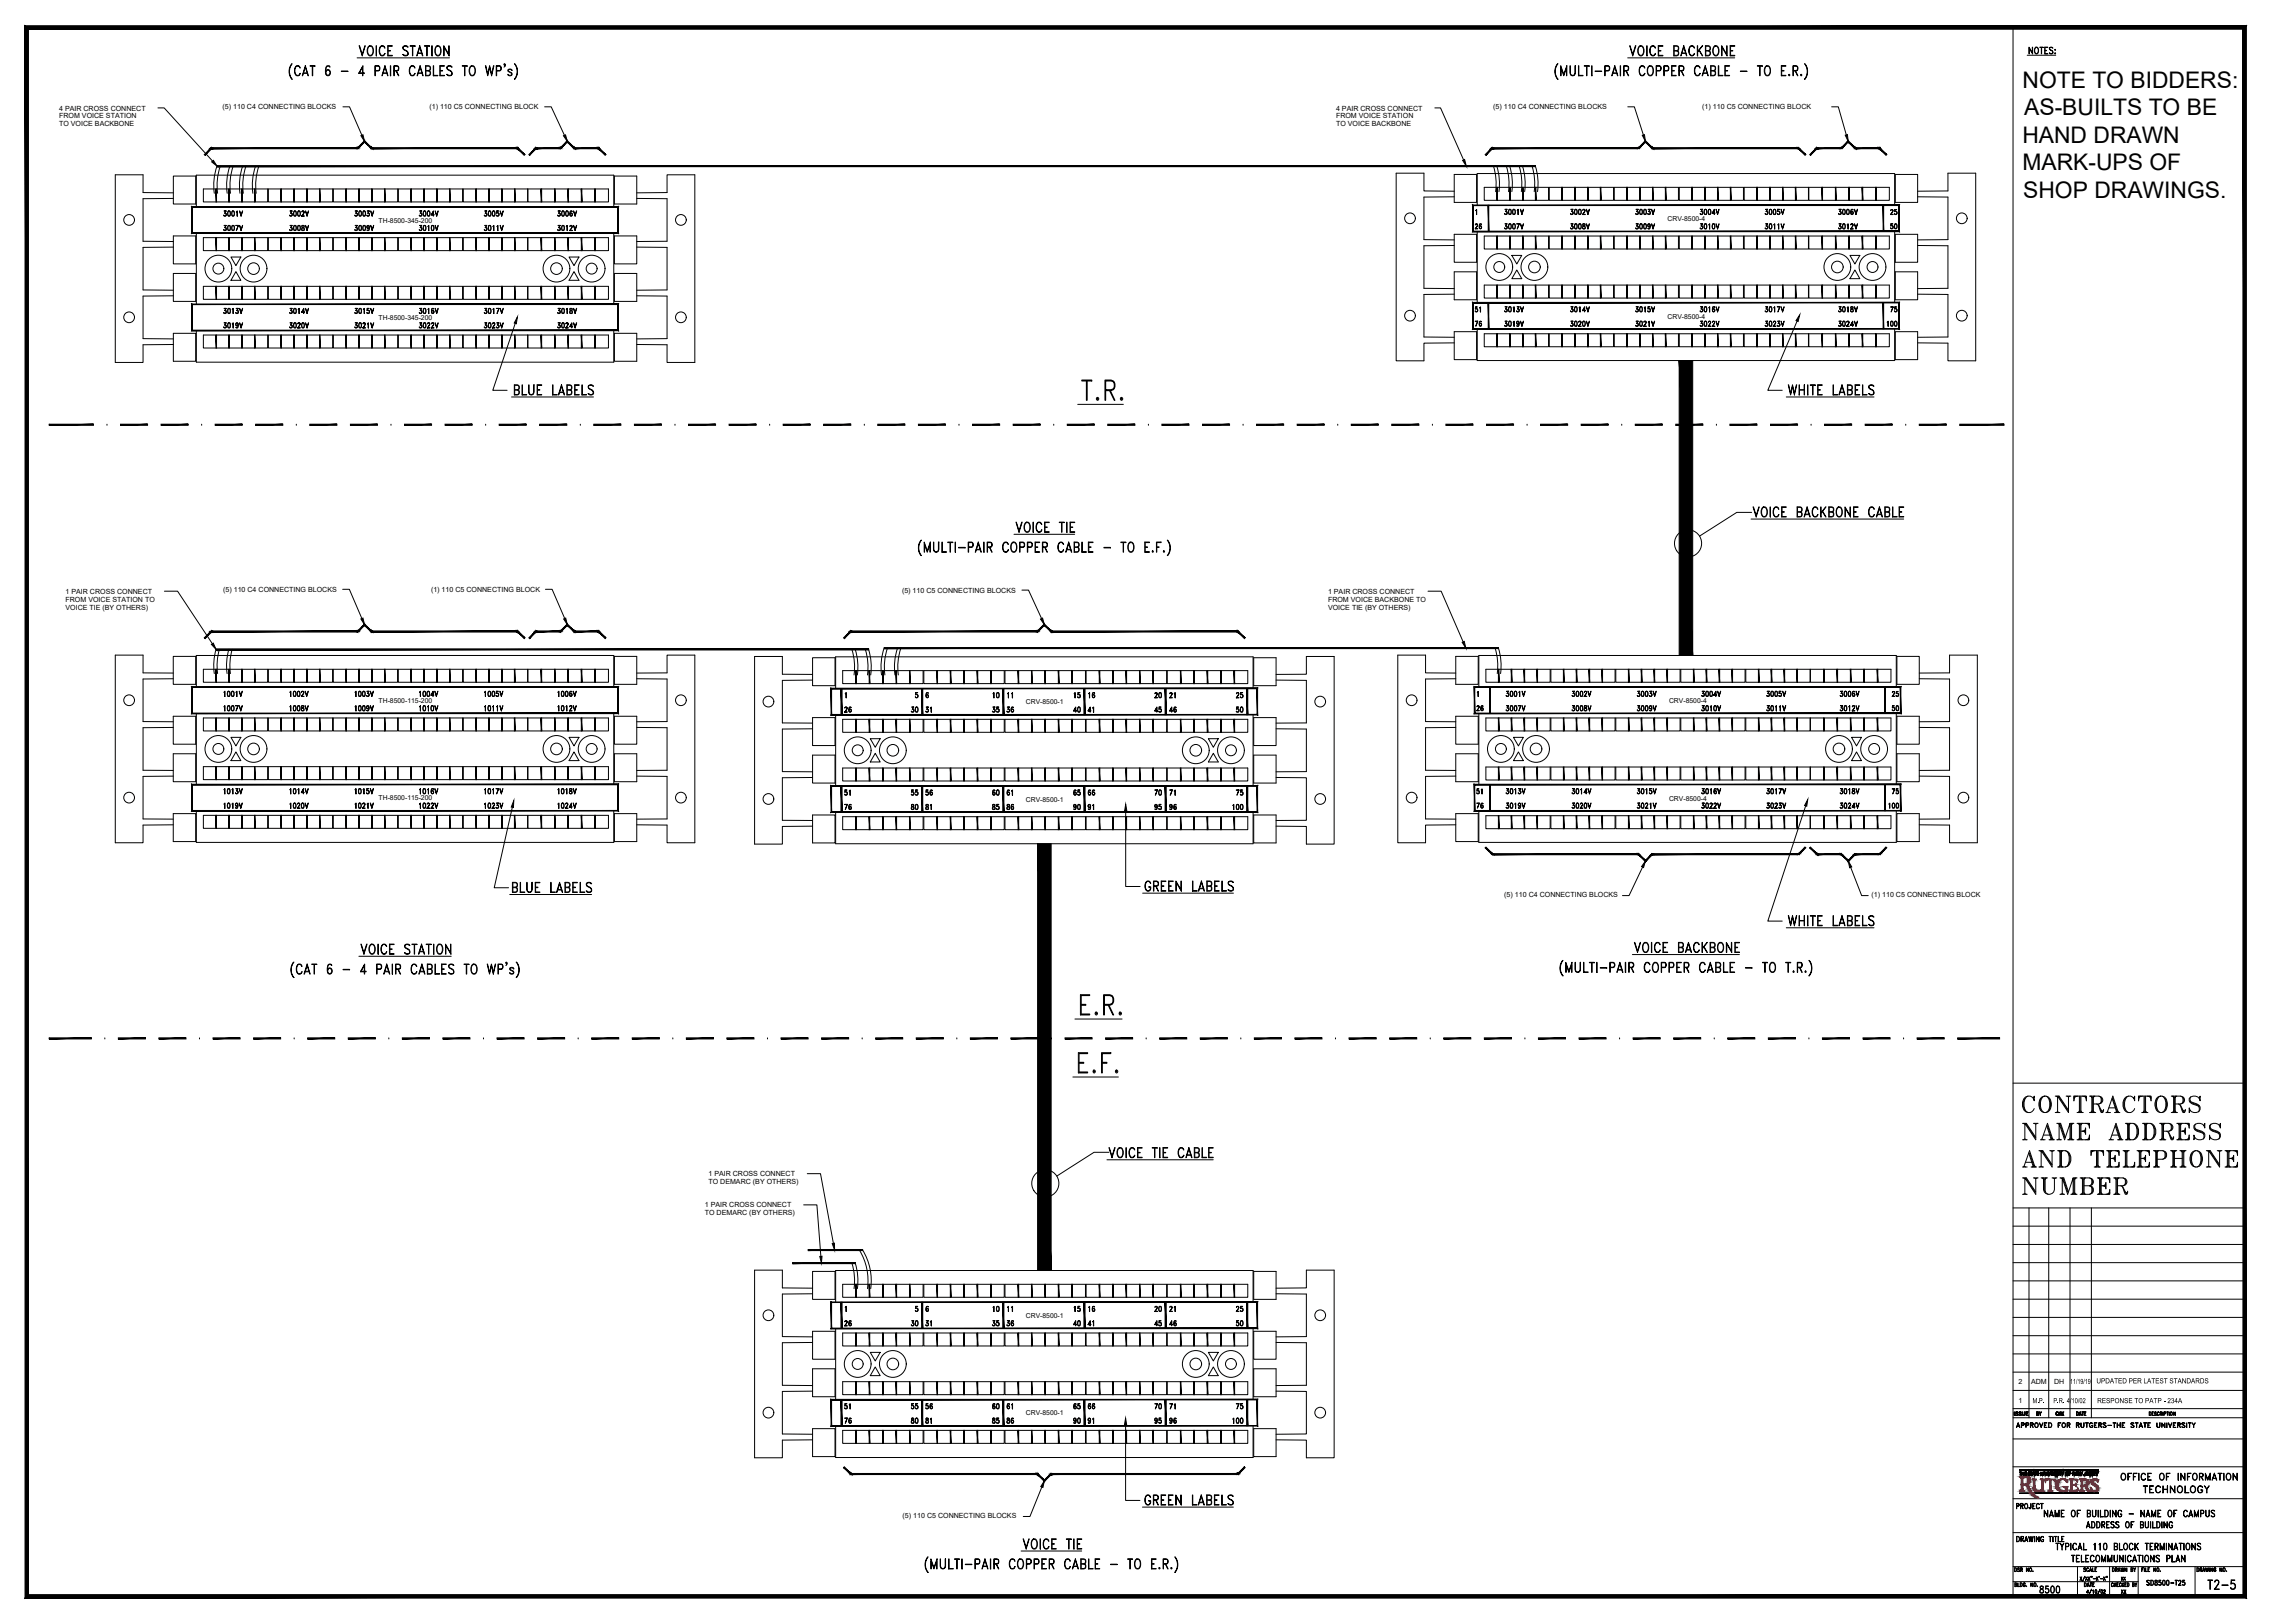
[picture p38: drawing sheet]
<svg xmlns="http://www.w3.org/2000/svg" width="1067mm" height="762mm" viewBox="0 0 1067 762" stroke-linecap="round" stroke-linejoin="round" font-family="sans-serif">
<defs><g id="words">
<g font-size="10.7">
<text x="950" y="41">NOTE TO BIDDERS:</text>
<text x="950" y="54">AS-BUILTS TO BE</text>
<text x="950" y="67">HAND DRAWN</text>
<text x="950" y="80">MARK-UPS OF</text>
<text x="950" y="93">SHOP DRAWINGS.</text>
</g>
<text font-size="8.4" x="1036" y="748">T2-5</text>
<text font-size="7.1" x="957" y="749">8500</text>
<g font-size="6.6">
<text x="995" y="696">OFFICE OF INFORMATION</text>
<text x="1005" y="702">TECHNOLOGY</text>
<text x="959" y="713">NAME OF BUILDING - NAME OF CAMPUS</text>
<text x="972" y="734">TELECOMMUNICATIONS PLAN</text>
</g>
<text font-size="6.2" x="979" y="719">ADDRESS OF BUILDING</text>
<g font-size="5.7">
<text x="706" y="102">3001V</text>
<text x="737" y="102">3002V</text>
<text x="767" y="102">3003V</text>
<text x="797" y="102">3004V</text>
<text x="828" y="102">3005V</text>
<text x="862" y="102">3006V</text>
<text x="887" y="102">25</text>
<text x="104" y="103">3001V</text>
<text x="135" y="103">3002V</text>
<text x="166" y="103">3003V</text>
<text x="196" y="103">3004V</text>
<text x="226" y="103">3005V</text>
<text x="261" y="103">3006V</text>
<text x="104" y="109">3007V</text>
<text x="135" y="109">3008V</text>
<text x="166" y="109">3009V</text>
<text x="196" y="109">3010V</text>
<text x="226" y="109">3011V</text>
<text x="261" y="109">3012V</text>
<text x="692" y="109">26</text>
<text x="706" y="109">3007V</text>
<text x="737" y="109">3008V</text>
<text x="767" y="109">3009V</text>
<text x="797" y="109">3010V</text>
<text x="828" y="109">3011V</text>
<text x="862" y="109">3012V</text>
<text x="887" y="109">50</text>
<text x="104" y="149">3013V</text>
<text x="135" y="149">3014V</text>
<text x="166" y="149">3015V</text>
<text x="196" y="149">3016V</text>
<text x="226" y="149">3017V</text>
<text x="261" y="149">3018V</text>
<text x="692" y="148">51</text>
<text x="706" y="148">3013V</text>
<text x="737" y="148">3014V</text>
<text x="767" y="148">3015V</text>
<text x="797" y="148">3016V</text>
<text x="828" y="148">3017V</text>
<text x="862" y="148">3018V</text>
<text x="887" y="148">75</text>
<text x="104" y="155">3019V</text>
<text x="135" y="155">3020V</text>
<text x="166" y="155">3021V</text>
<text x="196" y="155">3022V</text>
<text x="226" y="155">3023V</text>
<text x="261" y="155">3024V</text>
<text x="692" y="155">76</text>
<text x="706" y="155">3019V</text>
<text x="737" y="155">3020V</text>
<text x="767" y="155">3021V</text>
<text x="797" y="155">3022V</text>
<text x="828" y="155">3023V</text>
<text x="862" y="155">3024V</text>
<text x="885" y="155">100</text>
<text x="104" y="328">1001V</text>
<text x="135" y="328">1002V</text>
<text x="166" y="328">1003V</text>
<text x="196" y="328">1004V</text>
<text x="226" y="328">1005V</text>
<text x="261" y="328">1006V</text>
<text x="465" y="329">10</text>
<text x="472" y="329">11</text>
<text x="503" y="329">15</text>
<text x="510" y="329">16</text>
<text x="541" y="329">20</text>
<text x="548" y="329">21</text>
<text x="580" y="329">25</text>
<text x="706" y="328">3001V</text>
<text x="737" y="328">3002V</text>
<text x="768" y="328">3003V</text>
<text x="798" y="328">3004V</text>
<text x="829" y="328">3005V</text>
<text x="863" y="328">3006V</text>
<text x="104" y="335">1007V</text>
<text x="135" y="335">1008V</text>
<text x="166" y="335">1009V</text>
<text x="196" y="335">1010V</text>
<text x="226" y="335">1011V</text>
<text x="261" y="335">1012V</text>
<text x="396" y="335">26</text>
<text x="427" y="335">30</text>
<text x="434" y="335">31</text>
<text x="465" y="335">35</text>
<text x="472" y="335">36</text>
<text x="503" y="335">40</text>
<text x="510" y="335">41</text>
<text x="541" y="335">45</text>
<text x="548" y="335">46</text>
<text x="580" y="335">50</text>
<text x="706" y="335">3007V</text>
<text x="737" y="335">3008V</text>
<text x="768" y="335">3009V</text>
<text x="798" y="335">3010V</text>
<text x="829" y="335">3011V</text>
<text x="863" y="335">3012V</text>
<text x="104" y="374">1013V</text>
<text x="135" y="374">1014V</text>
<text x="166" y="374">1015V</text>
<text x="196" y="374">1016V</text>
<text x="226" y="374">1017V</text>
<text x="261" y="374">1018V</text>
<text x="396" y="375">51</text>
<text x="427" y="375">55</text>
<text x="434" y="375">56</text>
<text x="465" y="375">60</text>
<text x="472" y="375">61</text>
<text x="503" y="375">65</text>
<text x="510" y="375">66</text>
<text x="541" y="375">70</text>
<text x="548" y="375">71</text>
<text x="580" y="375">75</text>
<text x="693" y="374">51</text>
<text x="706" y="374">3013V</text>
<text x="737" y="374">3014V</text>
<text x="768" y="374">3015V</text>
<text x="798" y="374">3016V</text>
<text x="829" y="374">3017V</text>
<text x="863" y="374">3018V</text>
<text x="888" y="374">75</text>
<text x="104" y="381">1019V</text>
<text x="135" y="381">1020V</text>
<text x="166" y="381">1021V</text>
<text x="196" y="381">1022V</text>
<text x="226" y="381">1023V</text>
<text x="261" y="381">1024V</text>
<text x="396" y="381">76</text>
<text x="427" y="381">80</text>
<text x="434" y="381">81</text>
<text x="465" y="381">85</text>
<text x="472" y="381">86</text>
<text x="503" y="381">90</text>
<text x="510" y="381">91</text>
<text x="541" y="381">95</text>
<text x="548" y="381">96</text>
<text x="578" y="381">100</text>
<text x="693" y="381">76</text>
<text x="706" y="381">3019V</text>
<text x="737" y="381">3020V</text>
<text x="768" y="381">3021V</text>
<text x="798" y="381">3022V</text>
<text x="829" y="381">3023V</text>
<text x="863" y="381">3024V</text>
<text x="886" y="381">100</text>
<text x="465" y="617">10</text>
<text x="472" y="617">11</text>
<text x="503" y="617">15</text>
<text x="510" y="617">16</text>
<text x="541" y="617">20</text>
<text x="548" y="617">21</text>
<text x="580" y="617">25</text>
<text x="396" y="624">26</text>
<text x="427" y="624">30</text>
<text x="434" y="624">31</text>
<text x="465" y="624">35</text>
<text x="472" y="624">36</text>
<text x="503" y="624">40</text>
<text x="510" y="624">41</text>
<text x="541" y="624">45</text>
<text x="548" y="624">46</text>
<text x="580" y="624">50</text>
<text x="396" y="663">51</text>
<text x="427" y="663">55</text>
<text x="434" y="663">56</text>
<text x="465" y="663">60</text>
<text x="472" y="663">61</text>
<text x="503" y="663">65</text>
<text x="510" y="663">66</text>
<text x="541" y="663">70</text>
<text x="548" y="663">71</text>
<text x="580" y="663">75</text>
<text x="396" y="670">76</text>
<text x="427" y="670">80</text>
<text x="434" y="670">81</text>
<text x="465" y="670">85</text>
<text x="472" y="670">86</text>
<text x="503" y="670">90</text>
<text x="510" y="670">91</text>
<text x="541" y="670">95</text>
<text x="548" y="670">96</text>
<text x="578" y="670">100</text>
</g>
<g font-size="5.3">
<text x="888" y="328">25</text>
<text x="693" y="335">26</text>
<text x="888" y="335">50</text>
<text x="946" y="671">APPROVED FOR RUTGERS-THE STATE UNIVERSITY</text>
<text x="1007" y="745">SD8500-T25</text>
</g>
<text font-size="4.9" x="995" y="749">XX</text>
<g font-size="4.4">
<text x="945" y="666">ISSUE</text>
<text x="955" y="666">BY</text>
<text x="964" y="666">CHK</text>
<text x="974" y="666">DATE</text>
<text x="995" y="743">XX</text>
</g>
<g font-size="3.7">
<text x="972" y="650">11/19/19</text>
<text x="984" y="650">UPDATED PER LATEST STANDARDS</text>
<text x="954" y="659">M.P.</text>
<text x="964" y="659">P.R.4/10/02</text>
<text x="985" y="659">RESPONSE TO PATP - 234A</text>
</g>
<g font-size="3.3">
<text x="28" y="52">4 PAIR CROSS CONNECT</text>
<text x="105" y="51">(5) 110 C4 CONNECTING BLOCKS</text>
<text x="202" y="51">(1) 110 C5 CONNECTING BLOCK</text>
<text x="627" y="52">4 PAIR CROSS CONNECT</text>
<text x="701" y="51">(5) 110 C4 CONNECTING BLOCKS</text>
<text x="799" y="51">(1) 110 C5 CONNECTING BLOCK</text>
<text x="28" y="56">FROM VOICE STATION</text>
<text x="28" y="59">TO VOICE BACKBONE</text>
<text x="627" y="56">FROM VOICE STATION</text>
<text x="627" y="59">TO VOICE BACKBONE</text>
<text x="31" y="279">1 PAIR CROSS CONNECT</text>
<text x="105" y="278">(5) 110 C4 CONNECTING BLOCKS</text>
<text x="202" y="278">(1) 110 C5 CONNECTING BLOCK</text>
<text x="424" y="278">(5) 110 C5 CONNECTING BLOCKS</text>
<text x="624" y="279">1 PAIR CROSS CONNECT</text>
<text x="31" y="283">FROM VOICE STATION TO</text>
<text x="31" y="286">VOICE TIE (BY OTHERS)</text>
<text x="624" y="286">VOICE TIE (BY OTHERS)</text>
<text x="624" y="283">FROM VOICE BACKBONE TO</text>
<text x="706" y="421">(5) 110 C4 CONNECTING BLOCKS</text>
<text x="879" y="421">(1) 110 C5 CONNECTING BLOCK</text>
<text x="333" y="556">TO DEMARC (BY OTHERS)</text>
<text x="333" y="552">1 PAIR CROSS CONNECT</text>
<text x="331" y="567">1 PAIR CROSS CONNECT</text>
<text x="331" y="571">TO DEMARC (BY OTHERS)</text>
<text x="948" y="650">2</text>
<text x="954" y="650">ADM</text>
<text x="964" y="650">DH</text>
<text x="948" y="659">1</text>
<text x="424" y="713">(5) 110 C5 CONNECTING BLOCKS</text>
</g>
<g font-size="3.2">
<text x="178" y="105">TH-8500-345-200</text>
<text x="783" y="104">CRV-8500-4</text>
<text x="783" y="150">CRV-8500-4</text>
<text x="178" y="150">TH-8500-345-200</text>
<text x="178" y="330">TH-8500-115-200</text>
<text x="482" y="331">CRV-8500-1</text>
<text x="784" y="330">CRV-8500-4</text>
<text x="178" y="376">TH-8500-115-200</text>
<text x="482" y="376">CRV-8500-1</text>
<text x="784" y="376">CRV-8500-4</text>
<text x="482" y="619">CRV-8500-1</text>
<text x="482" y="665">CRV-8500-1</text>
</g>
</g></defs>
<!-- layer: BORDER -->
<path d="M13 749l-1 1 1041-1zM12 750l1041-1 2 1zM1053 14v735l2 1zM1055 12v738l-2-736zM13 14h1040l2-2zM12 12h1043l-1042 2zM12 12l1 737v-735zM12 12l1 737-1 1z" fill="#000" stroke="#000" stroke-width=".47"/>
<g fill="none" stroke="#000" stroke-width=".47">
<path d="M945 13v737M945 509h109M945 567h109M945 576h109M953 567v99M962 567v99M972 567v99M982 567v99M945 584h109M945 593h109M945 610h109M945 601h109"/>
<path d="M945 619h109M945 636h109M945 627h109M945 653h109M945 644h109M945 676h109M945 666h109M945 661h109M945 689h109M945 704h109M945 720h109M945 736h109"/>
<path d="M975 736v13M991 736v13M1004 736v13M1031 736v13M945 743h59"/>
</g>
<!-- layer: BORDTEXT -->
<g fill="none" stroke="#000" stroke-width=".47">
<path d="M952 26h13M953 22l1 3v-3v3l-1-2v2zM956 22a1.5 1.5 0 0 1 1 2 1.5 1.5 0 0 1-1 1l-1-1zM956 22a1.4 1.4 0 0 1 1 2 1.4 1.4 0 0 1-1 1zM958 22h1zM958 22v3l1-3M960 22h2zM960 22v3h2h-2M960 24h1h-1M963 22l1 1h-2l2 1-1 1h-1h2v-1l-2-1zM965 23v1zM965 23h.1"/>
<path d="M965 25h.1M951 516l-1 2 1 3M952 515a5 5 0 0 0 0 7M955 516v-1v2a2.8 2.8 0 0 0-3-2 2.8 2.8 0 0 0-2 3 3 3 0 0 0 0 3 3 3 0 0 0 4 1l1-2M958 516a3 3 0 0 1 4-1 3 3 0 0 1 1 4 3 3 0 0 1-3 3 3 3 0 0 1-3-4zM958 516a5 5 0 0 0 0 5M960 515a5 5 0 0 0 0 7M961 515a5 5 0 0 1 0 7M962 516a5 5 0 0 1 0 5M965 515h2l4 6M965 515h1M966 515l5 6"/>
<path d="M970 515h2M971 515h1M971 515v7l-5-7v7M974 515v2v-2h6v2l-1-2M975 515l-1 1M975 515h-1M976 515h-2M976 515v7M977 515v7M978 515h2M979 515h1M979 515l1 1"/>
<path d="M981 515h5l1 1v2h-4M981 515h1M982 515h.1M982 515v7M983 515v7M983 515h.1M984 515h-1M984 518l1 1 2 3 1-1M985 519l2 2h1M986 515l1 1v1l-1 1M987 515v3M992 516l2 6"/>
<path d="M998 516a5 5 0 0 0 0 5M999 515a5 5 0 0 0 0 7M1002 516v-1v2a2.8 2.8 0 0 0-3-2 2.8 2.8 0 0 0-2 3 3 3 0 0 0 1 3 3 3 0 0 0 3 1l1-2M1005 515l-1 2v-2h6v2v-2M1005 515l-1 1M1005 515h-1M1006 515h-2M1007 515v7M1008 515h2M1009 515h1M1009 515l1 1M1013 516a3 3 0 0 1 4-1 3 3 0 0 1 1 4 3 3 0 0 1-4 3 3 3 0 0 1-2-4z"/>
<path d="M1013 516l-1 2 1 3M1014 515a5 5 0 0 0 0 7M1015 515a5 5 0 0 1 0 7M1017 516v2v3M1019 515h5h1l1 2-1 1h-4M1020 515h1M1021 515v7M1022 515h-1M1023 518l1 1 1 3h1v-1M1024 519l1 2h1M1024 515l1 1v1l-1 1M1025 515v3"/>
<path d="M1028 517l1 1 3 1 1 1M1029 515a1.6 1.6 0 0 0 0 3h3a2.3 2.3 0 0 1 1 4 2.3 2.3 0 0 1-4 0l-1-2v2v-1M1033 516v-1v2a2.6 2.6 0 0 0-3-2 2.6 2.6 0 0 0-2 2l1 1 3 1v3M950 527h1l5 7M950 535h2M950 535h1M950 527l1 1M951 527l4 7M955 527h2M956 528v7l-5-8v8M958 535h2M959 535l2-8 3 8"/>
<path d="M960 533h3M961 529l2 6M961 529l3 6M962 535h3M963 535h-1M963 534v1M964 534v1M965 522h2M966 527h2l2 7M966 535h2M966 527l1 1M967 535v-8l2 8 3-8v8"/>
<path d="M967 527l2 7M971 535h3M972 527h2M972 535h-1M972 534v1M972 528v7M973 527v8M973 534v1M973 535h.1M973 527v1M975 527h6v3v-3M975 535h6v-2v2"/>
<path d="M975 522h3M976 527v1M976 527v8M976 522h.1M976 535h.1M976 534v1M977 528v7M977 527v8M977 522h.1M977 522h1M977 531h2M977 534v1"/>
<path d="M977 535h1M977 527v1M978 527l-1 1M979 530v3zM979 530v1v1M979 531h-1h1M979 527l2 1M980 527l1 1M980 527l1 2M981 522h3M981 535h-2M981 534l-1 1"/>
<path d="M982 522h-1M982 522h.1M983 522h.1M983 522h1M986 521l1 1M989 522h2M989 522h1M990 522l2-7 3 7M990 520h4M990 535h2M991 535h1M991 535l3-8 2 8"/>
<path d="M992 533h3M993 522h2M993 529l2 6M994 529l2 6M994 522h-1M994 522h.1M994 522h1M994 535h3M995 535h.1M995 534v1M996 534v1M998 527h4a4 4 0 0 1 2 4 4 4 0 0 1-2 4h-4"/>
<path d="M998 527l1 1M999 527v1M999 527v8M999 535h-1M999 534v1M999 528v7M1000 527v8M1000 534v1M1000 535h.1M1000 527v1M1002 527a5 5 0 0 1 0 8M1003 529a5 5 0 0 1 0 5"/>
<path d="M1006 522h3M1006 527h4a4 4 0 0 1 2 4 4 4 0 0 1-2 4h-4M1006 527l1 1M1007 522h-1M1007 527v1M1007 527v8M1007 535h-1M1007 534v1M1007 528v7M1007 522h1M1008 527v8M1008 534v1"/>
<path d="M1008 535h1M1008 527v1M1009 527l-1 1M1010 527a5 5 0 0 1 0 8M1011 529a5 5 0 0 1 0 5M1014 527h4l2 2-1 2h-3M1014 535h3M1014 527l1 1M1015 527v1M1015 527v8M1015 535h-1M1015 534v1"/>
<path d="M1015 528v7M1016 527v8M1016 534v1M1016 535h1M1016 527v1M1017 527l-1 1M1017 531h1l1 4h1l1-1M1018 531l1 3h2M1018 527l1 2v1l-1 1M1019 534l1 1M1019 528v2M1019 522h3"/>
<path d="M1021 522h-1M1021 522h1M1022 527h6v3v-3M1022 535h6v-2v2M1022 527l1 1M1023 527v1M1023 527v8M1023 535h-1M1023 534v1M1024 528v7M1024 531h2M1024 527v8"/>
<path d="M1024 534v1M1024 535h1M1024 527v1M1025 521l1 1M1025 527l-1 1M1026 530v3zM1026 530l-1 1 1 1M1026 531h-1h1M1026 527l2 1M1027 527l1 1M1027 527l1 2M1028 535h-2"/>
<path d="M1028 534l-1 1M1031 530l4 2v1M1031 528a1.6 1.6 0 0 0 1 2l2 1a2.3 2.3 0 0 1 1 4 2.3 2.3 0 0 1-4 0l-1-2v2l1-1M1035 529v-2v3a2.6 2.6 0 0 0-2-3 2.6 2.6 0 0 0-3 3l2 1 3 1v3M1038 530l4 2v1M1038 528a1.6 1.6 0 0 0 1 2l2 1a2.3 2.3 0 0 1 1 4 2.3 2.3 0 0 1-3 0l-2-2v2l1-1M1042 529l1-2v3a2.6 2.6 0 0 0-3-3 2.6 2.6 0 0 0-3 3l2 1 3 1v3M950 548h2M950 553h1l5 7M950 548h1M950 553h1M950 548l3-8 2 8"/>
<path d="M951 546h3M951 553l4 7M953 541l2 7M954 548h2M955 548h-1M955 547l-1 1M955 553h2M955 547l1 1M956 553v8l-5-8v7M957 548h3M957 540h2l5 7M958 548h1"/>
<path d="M958 540v1M958 553h3M959 540l4 7M959 553h1M959 553l1 1M960 553v6a2.6 2.6 0 0 0 2 2 2.6 2.6 0 0 0 3-2v-6M960 553v7M960 553v6l2 2M961 553l-1 1M961 553h-1M962 540h3M963 540h1"/>
<path d="M964 541v7l-6-8v8M964 553h2M964 553h1M966 540h4a4 4 0 0 1 2 4 4 4 0 0 1-2 4h-4M966 540l1 1M967 540v1M967 540v8M967 548h-1M967 547v1M967 553h2l2 7M968 541v7M968 553h.1"/>
<path d="M968 540v8M968 547v1M968 548h1M968 540v1M969 540l-1 1M969 553l2 7M970 540a5 5 0 0 1 0 8M971 541a5 5 0 0 1 0 6M973 553h2M973 560v1M974 553v7M974 553v8"/>
<path d="M974 560l1 1M975 553l-1 1M975 553h-1M977 553h5l1 2-2 2M977 553h1M977 553l1 1M978 553v8M978 560l-1 1M978 553v7M979 553v8M979 560v1M979 553v1"/>
<path d="M979 553h.1M981 553l1 1v2l-3 1M981 557a2 2 0 0 1 2 2 2 2 0 0 1-2 2h-4M981 557l1 1v2l-1 1M982 540v2v-2h6v2l-1-2M982 554v2M982 557v3M983 540l-1 1M983 548h3M984 540l-2 1M984 540v8M984 548h.1"/>
<path d="M984 547v1M985 553h6v2l-1-2M985 541v7M985 540v8M985 547l1 1M985 548h1M985 553h1M986 553v1M986 540l2 1M986 553v8M986 560v1M986 553v7"/>
<path d="M987 540l1 1M987 553v8M987 557h2M987 560v1M987 553v1M987 553h.1M989 555v3zM989 556l-1 1h1M989 556l-2 1h2M989 553h2M989 540h6v2v-2M989 548h6v-2v2"/>
<path d="M990 540v1M990 553l1 1M990 540v8M990 548h.1M990 547v1M991 541v7M991 560l-1 1M991 540v8M991 544h2M991 547v1M991 548h1M991 540v1"/>
<path d="M992 540l-1 1M992 553h5l2 2-1 1-4 1M993 553h1M993 542v3zM993 543l-1 1 1 1M993 544h-1h1M993 540l2 1M993 553l1 1M994 553v8M994 560l-1 1M994 553v7M994 540l1 1"/>
<path d="M994 560l1 1M995 553l-1 1M995 548h-2M995 547l-1 1M995 553h-1M996 557l2 4h1v-2M996 557l2 3h1M997 548h5v-2v2M997 553l1 1v2l-1 1M997 540h3M997 540l1 1M998 559l1 1"/>
<path d="M998 540v1M998 554v2M998 540v8M998 548h-1M998 547v1M998 541v7M999 540v8M999 547v1M999 548h.1M999 540v1M1002 548h-2M1002 547l-1 1"/>
<path d="M1002 547v1M1003 540h6v2v-2M1003 548h6v-2v2M1004 540l1 1M1005 540v8M1005 548h-1M1005 547l-1 1M1005 541v7M1005 544h2M1005 547l1 1M1005 548h1M1006 540l-1 1"/>
<path d="M1007 542v3zM1007 543v1v1M1007 544h-1h1M1007 540l2 1M1008 540l1 1M1009 540v1M1009 548h-2M1009 547l-1 1M1009 547v1M1011 540l6 1a2 2 0 0 1 0 2 2 2 0 0 1-2 1h-2M1011 548h3M1011 540l1 1"/>
<path d="M1012 540v1M1012 540v8M1012 548h-1M1012 547v1M1013 541v7M1013 540v8M1013 547v1M1013 548h1M1013 540v1M1014 540l-1 1M1015 540l2 1v2l-2 1M1017 541v3"/>
<path d="M1019 548h3M1019 540h3M1019 540l1 1M1020 540v1M1020 540v8M1020 548h-1M1020 547v1M1021 541v7M1021 540v8M1021 544h4M1021 547v1M1021 548h1"/>
<path d="M1021 540v1M1022 540l-1 1M1024 548h2M1024 540h2M1024 540l1 1M1025 540v8M1025 548h-1M1025 547l-1 1M1025 541v7M1025 547l1 1M1025 548h1M1026 540l-1 1"/>
<path d="M1029 541a5 5 0 0 0 0 6M1030 541a4 4 0 0 1 4 2 4 4 0 0 1-2 5 4 4 0 0 1-4-3 4 4 0 0 1 2-4zM1031 540a5 5 0 0 0 0 8M1032 540a5 5 0 0 1 0 8M1033 541l1 2-1 4M1036 548h2M1036 540h2l4 7M1036 540l1 1M1037 540l5 7M1041 540h2M1042 541v7l-5-8v8M1045 540h6v2l-1-2"/>
<path d="M1045 548h6v-2l-1 2M1045 540l1 1M1046 540v8M1046 548h-1M1046 547l-1 1M1046 541v7M1047 544h2M1047 540v8M1047 547v1M1047 548h.1M1047 540v1M1049 542v3z"/>
<path d="M1049 543l-1 1 1 1M1049 544h-2h2M1049 540l2 1M1050 540l1 1M1051 548h-2M1051 547l-1 1M950 561h2M950 561h1M967 561h2M968 561h1M968 560v-7l3 8 2-8v8M972 561h3"/>
<path d="M985 561h6v-2l-1 2M986 560l-1 1M991 560l-2 1M992 561h3M1009 663h1v1l-1 1zM1009 663l1 1h-1M1010 663h1v1v1h-1zM1011 664h.1M1012 663h1h-1v1zM1013 663h1h-1v1h1v1l-1-1zM1014 664l1-1h-1v2v-2h1v1h-1M1015 664v1v-1"/>
<path d="M1016 663v2zM1016 664l1-1h-1v2v-2h1v1h-1M1017 663h1zM1018 663v2v-2M1018 663l1 2zM1020 663l1 1v-1v2v-2l-1 2zM947 707h1v-1h-1v2v-2h1v1h-1M949 707h1v-1h-1v2v-2h1v1h-1M949 707l1 1zM951 706a1.1 1.1 0 0 1 1 1 1.1 1.1 0 0 1-1 1zM954 706v2h-1zM954 706h2h-1v2h1h-2z"/>
<path d="M955 707h.1M957 706h1h-1a1.1 1.1 0 0 0-1 1 1.1 1.1 0 0 0 1 1h1a.7 .7 0 0 1-1 0 .7 .7 0 0 1-1-1zM946 736l1 1-1 1zM946 736l1 1v1h-1M947 721a1.3 1.3 0 0 1 1 2 1.3 1.3 0 0 1-1 1zM947 721a1.1 1.1 0 0 1 1 2 1.1 1.1 0 0 1-1 1zM947 736h1h-1l1 1v1h-1h1zM949 736h1l-1 1h1l-1-1v2zM949 721l1 1v1h-1l1-1-1-1v3zM949 737l1 1zM949 723l1 1v-1M951 723h1"/>
<path d="M951 721l1 3-1-2v2zM951 736l1 2v-2v2v-2l-1 2zM953 721v3l1-3v3l1-3-1 3v-2l-1 2zM955 738h.1M955 721v3zM956 721l1 3v-3v3l-1-2v2zM958 721l1 1a.6 .6 0 0 0 0-1 .7 .7 0 0 0-1 1v2h1v-1h1a.7 .7 0 0 1-1 1 .7 .7 0 0 1-1-1zM962 721h1zM963 721v3v-3M964 721v3zM965 721h1zM965 721v3z"/>
<path d="M965 725h2zM966 725v3v-3M966 721v3h2h-2zM967 725l1 1 1-1-1 1v2zM968 721h1h-1v3h1h-1zM968 723h1zM970 726h1v-1h-1v3v-3h1v1h-1M972 725v3zM974 725h1h-1a1.4 1.4 0 0 0-1 1 1.4 1.4 0 0 0 2 1 .9 .9 0 0 1-1 1 1.1 1.1 0 0 1-1-2zM976 727h1M977 725l1 3-1-3-1 3zM978 725v3h2h-2z"/>
<path d="M979 736h-1l1 1v1h-1h1zM980 736l1 1-1-1v1v1l1-1-1 1v-1zM981 737h1M982 736v2v-2l-1 2zM983 736v2zM983 725h1v3v-3zM984 736v2v-2M984 737h.1M986 725v3v-3zM988 725a1.4 1.4 0 0 1 1 1 1.4 1.4 0 0 1-1 2zM988 725h1M988 725v3"/>
<path d="M989 725v3M992 736l1 1-1 1zM992 736l1 1v1h-1M993 725h1v1M993 725v3M993 725h1v1h-1M993 726l1 1-1 1M993 736h1l-1 1h1l-1-1v2zM994 737v1v-1M994 726v1l-1 1M995 737h.1M995 736l1 2-1-2-1 2z"/>
<path d="M995 725v3h2h-2zM996 736v2l1-2v2v-2v2v-2l-1 2zM998 725a1.5 1.5 0 0 1 1 1 1.5 1.5 0 0 1-1 2l-1-2zM998 736l1 2v-2v2l-1-2v2zM1000 725h1h1h-1a1.4 1.4 0 0 0-1 1 1.4 1.4 0 0 0 1 1h1a1.1 1.1 0 0 1-2 1 1 1 0 0 1 0-2zM1001 736v2zM1001 736v1v1M1002 737l1-1-1 2v-2v1M1002 725l1 3zM1003 726l1 2-1-2M1004 725l-1 1zM1006 736v2z"/>
<path d="M1006 737h.1M1007 736v2zM1007 725h2zM1007 736l1 2h-1zM1008 725v3zM1009 736v2M1009 737h.1M1009 738h.1M1010 725h1zM1010 725v3M1010 726h.1M1011 736l1 2v-2v2l-1-2v2z"/>
<path d="M1012 726h1v-1h-1v3v-3h1v1h-1M1013 726v2zM1014 725l1 2 1-2v3v-3l-1 3-1-3v3zM1014 738h.1M1017 725v3zM1018 725l2 2v-2v3l-2-3v3zM1021 727h1M1022 725l1 3-1-3-1 3zM1023 725h2zM1024 725v3v-3M1025 725l1 3zM1027 725a1.5 1.5 0 0 1 1 1 1.5 1.5 0 0 1-1 2l-1-2z"/>
<path d="M1027 725a1.4 1.4 0 0 1 1 1 1.4 1.4 0 0 1-1 1zM1029 725l2 2v-2v3l-2-3v3zM1032 736l1 1-1 1zM1032 736v1v1M1032 725h1h-1l1 1a1 1 0 0 1 0 2 .9 .9 0 0 1-1-1 .8 .8 0 0 0 1 1 1 1 0 0 0 0-2h-1zM1033 736h1l-1 1h1l-1-1v2zM1033 737l1 1zM1034 737h1M1035 736v2v-2l-1 2zM1036 736v2v-2l1 2v-2v2l-1-2v2zM1037 736v2zM1038 736l1 2v-2v2l-1-2v2z"/>
<path d="M1040 736v1v-1v1v1v-1v1v-1zM1042 736l1 2v-2v2l-1-2v2zM1045 738h.1M946 743h1v2h-1zM946 743h1l-1 1h1v1h-1zM947 743v2h1h-1zM949 743v1v1zM949 743v1v1M950 743l1 1-1-1v1v1l1-1v1h-1zM951 745h.1M954 743v2l1-2v2l-1-2v2zM977 740l1 2z"/>
<path d="M977 740v2zM979 743l1 1-1 1zM979 740l-1 2zM979 740l1 2zM980 748h1h-1v-2v2v-1v1M980 740l-1 2zM980 745h1M980 744h1M980 740l1 2zM981 743v2v-2l-1 2zM981 740l-1 2zM981 743h1z"/>
<path d="M982 743v2zM982 740v1zM982 740h.1M982 746l-1 3zM983 743h.1M983 743v2M983 747v-1v2zM983 744h.1M983 741h1zM984 747h.1M984 746v2M984 740l1 2z"/>
<path d="M985 740l-1 2zM986 740v1zM986 740h.1M986 746l-1 3zM986 741h1zM987 747h.1M987 746v2M988 740l1 2zM988 748h1h-1v-1v-1v2M988 740v2zM989 740v1zM989 740h.1"/>
<path d="M989 740h1M992 743v1h-1l1 1h-1zM993 743v2zM993 744h.1M993 743l1 2zM994 743v2M995 743l1 1h-1v1h1h-1zM996 743v2zM998 743v2M999 743l1 1-1 1zM999 743l1 1-1 1M1001 743h1v2h-1z"/>
<path d="M1001 743h1l-1 1 1 1h-1M1003 744v-1v2l-1-2 1 1"/>
<circle cx="1019" cy="664" r=".7"/>
<circle cx="1020" cy="664" r=".7"/>
<circle cx="951" cy="707" r="1"/>
<circle cx="953" cy="737" r=".8"/>
<circle cx="953" cy="737" r=".7"/>
<circle cx="998" cy="726" r="1.3"/>
<circle cx="1013" cy="737" r=".7"/>
<circle cx="1013" cy="737" r=".8"/>
<circle cx="1044" cy="737" r=".8"/>
<circle cx="1044" cy="737" r=".7"/>
<circle cx="984" cy="747" r=".7"/>
<circle cx="987" cy="747" r=".7"/>
</g>
<!-- layer: RUTGERS -->
<g fill="#000" stroke="#000" stroke-width=".47">
<path d="M955 692h-1zM977 692h-1zM978 692h-1z"/>
<path d="M948 690h37zM948 690h37z"/>
<path d="M948 691h1zM948 691h1z"/>
<path d="M949 691v2zM949 691v2z"/>
<path d="M949 691v2zM949 691v2z"/>
<path d="M949 692h1zM949 692h1z"/>
<path d="M950 691v2zM950 691v2z"/>
<path d="M951 691h1zM951 691h1z"/>
<path d="M951 691v2zM951 691v2z"/>
<path d="M951 692h1zM951 692h1z"/>
<path d="M951 693h1zM951 693h1z"/>
<path d="M952 691v1zM952 691v1z"/>
<path d="M952 691v1zM953 691l-1 1z"/>
<path d="M953 692v1zM953 692v1z"/>
<path d="M953 691h1zM953 691h1z"/>
<path d="M954 691v2zM954 691v2z"/>
<path d="M954 692v1zM954 692v1z"/>
<path d="M954 692v1zM954 692v1z"/>
<path d="M955 691v1zM955 691v1z"/>
<path d="M955 691v1zM955 691v1z"/>
<path d="M955 691v1zM955 691v1z"/>
<path d="M955 691v1zM955 691v1z"/>
<path d="M955 691h1zM955 691h1z"/>
<path d="M956 691v2zM956 691v2z"/>
<path d="M957 691v2zM957 691v2z"/>
<path d="M958 691v1zM958 691v1z"/>
<path d="M959 691v1zM959 691v1z"/>
<path d="M960 691v2zM960 691v2z"/>
<path d="M961 691v2zM961 691v2z"/>
<path d="M961 691v2zM961 691v2z"/>
<path d="M962 692v1zM962 692v1z"/>
<path d="M963 691h1zM963 691h1z"/>
<path d="M963 691v2zM963 691v2z"/>
<path d="M963 692h1zM963 692h1z"/>
<path d="M963 693h1zM963 693h1z"/>
<path d="M964 691h1zM964 691h1z"/>
<path d="M964 691v2zM964 691v2z"/>
<path d="M965 691v1zM965 691v1z"/>
<path d="M965 691v1zM965 691v1z"/>
<path d="M965 691v1zM966 691l-1 1z"/>
<path d="M966 691v1zM966 691v1z"/>
<path d="M966 692v1zM966 692v1z"/>
<path d="M967 691v2zM967 691v2z"/>
<path d="M967 691h1zM967 691h1z"/>
<path d="M967 691h1zM967 691h1z"/>
<path d="M967 691v2zM967 691v2z"/>
<path d="M968 692v1zM968 692v1z"/>
<path d="M968 692v1zM968 692v1z"/>
<path d="M968 692v1zM968 692v1z"/>
<path d="M970 691h1zM970 691h1z"/>
<path d="M970 693h1zM970 693h1z"/>
<path d="M972 691v2zM972 691v2z"/>
<path d="M973 691v2zM973 691v2z"/>
<path d="M974 691v2zM974 691v2z"/>
<path d="M975 691h1zM975 691h1z"/>
<path d="M975 691v2zM975 691v2z"/>
<path d="M975 692h1zM975 692h1z"/>
<path d="M975 693h1zM975 693h1z"/>
<path d="M976 692v1zM976 692v1z"/>
<path d="M976 692v1zM976 692v1z"/>
<path d="M976 692v1zM976 692v1z"/>
<path d="M976 692v1zM976 692v1z"/>
<path d="M977 691v1zM977 691v1z"/>
<path d="M977 691v1zM977 691v1z"/>
<path d="M977 691v1zM977 691v1z"/>
<path d="M977 692v1zM977 692v1z"/>
<path d="M977 692v1zM977 692v1z"/>
<path d="M977 692v1zM977 692v1z"/>
<path d="M977 692v1zM977 692v1z"/>
<path d="M978 691v1zM978 691v1z"/>
<path d="M979 692v1zM979 692v1z"/>
<path d="M979 691v1zM979 691v1z"/>
<path d="M980 691v2zM980 691v2z"/>
<path d="M981 691v2zM981 691v2z"/>
<path d="M982 691v1zM982 691v1z"/>
<path d="M982 691v1zM982 691v1z"/>
<path d="M982 691v1zM982 691v1z"/>
<path d="M982 691v1zM982 691v1z"/>
<path d="M983 692v1zM983 692v1z"/>
<path d="M983 691h1zM983 691h1z"/>
<path d="M983 691v2zM983 691v2z"/>
<path d="M983 692h1zM983 692h1z"/>
<path d="M983 693h1zM983 693h1z"/>
<path d="M985 692v1zM985 692v1z"/>
<path d="M985 692v1zM985 692v1z"/>
<path d="M948 701h37zM948 701h37z"/>
</g>
<!-- layer: a-ru2 -->
<g fill="#d21034" stroke="#d21034" stroke-width=".47">
<path d="M952 696h1z"/>
<path d="M951 697h1z"/>
<path d="M956 703h1z"/>
<path d="M983 694h1z"/>
<path d="M983 695h1z"/>
<path d="M982 695h1z"/>
<path d="M974 697h1z"/>
<path d="M979 697h1z"/>
<path d="M976 699h-1z"/>
<path d="M985 699v1z"/>
<path d="M981 700h1z"/>
<path d="M983 700h1z"/>
<path d="M968 694h1z"/>
<path d="M969 695h1z"/>
<path d="M967 695h1z"/>
<path d="M966 695h1z"/>
<path d="M960 695h1z"/>
<path d="M970 696h1z"/>
<path d="M966 696h1z"/>
<path d="M966 696v1z"/>
<path d="M970 698h1z"/>
<path d="M958 700h1z"/>
<path d="M957 700h1z"/>
<path d="M956 700h1z"/>
<path d="M968 700h1z"/>
<path d="M948 693h4zM948 693h4z"/>
<path d="M948 693h4zM948 693h4z"/>
<path d="M948 693h4zM948 693h4z"/>
<path d="M948 693h4zM948 693h4z"/>
<path d="M949 693h3zM949 693h3z"/>
<path d="M949 693h3zM949 693h3z"/>
<path d="M949 693h4zM949 693h4z"/>
<path d="M949 693h1zM949 693h2z"/>
<path d="M951 693l2 1zM951 693l2 1z"/>
<path d="M949 693h1zM949 693l1 1zM949 694h1zM949 694h1z"/>
<path d="M951 694h2zM951 694h2z"/>
<path d="M951 694h2zM951 694h2z"/>
<path d="M949 694h1zM949 694h1z"/>
<path d="M952 694h1zM952 694h1z"/>
<path d="M952 694h1zM952 694h1z"/>
<path d="M949 694h1zM949 694h1z"/>
<path d="M952 694h1zM952 694h1z"/>
<path d="M952 694h1zM952 694h1z"/>
<path d="M952 694l1 1zM952 694l1 1z"/>
<path d="M952 695h1zM952 695h1z"/>
<path d="M952 695h1zM952 695h1z"/>
<path d="M952 695h1zM952 695h1z"/>
<path d="M952 695h1zM952 695l1 1z"/>
<path d="M952 696h1zM952 696h1z"/>
<path d="M952 696h1zM952 696h1z"/>
<path d="M952 696h1zM952 696h1z"/>
<path d="M952 696h1zM952 696h1z"/>
<path d="M952 696h1zM952 696h1zM952 696h1zM952 696h1z"/>
<path d="M951 697h1zM951 697h1z"/>
<path d="M951 697h1zM951 697h1z"/>
<path d="M951 697h1zM950 697h2z"/>
<path d="M949 694l1 3v-3zM949 694l1 3h-1z"/>
<path d="M949 697h3zM949 697h3z"/>
<path d="M951 697h1zM951 697h1z"/>
<path d="M951 697h1zM951 697h1zM951 697h1z"/>
<path d="M951 697l1 1zM951 697l1 1z"/>
<path d="M951 698h1zM951 698h1z"/>
<path d="M952 698l1 1-1-1zM952 698l1 1h-1z"/>
<path d="M952 699h1zM952 699h1z"/>
<path d="M949 697l1 2v-2zM949 697l1 2h-1z"/>
<path d="M952 699l1 1v-1zM952 699l1 1h-1z"/>
<path d="M949 699l1 1zM949 699l1 1zM949 700h1zM949 700h1z"/>
<path d="M949 700h1zM949 700h1zM949 700h1zM949 700h1z"/>
<path d="M952 700h2zM952 700h2z"/>
<path d="M949 700h1zM949 700h1zM949 700h1zM949 700h1z"/>
<path d="M949 700h1zM949 700h1zM949 700h1zM949 700h1z"/>
<path d="M949 700h2zM948 700h3z"/>
<path d="M948 700h3zM948 700h3z"/>
<path d="M953 700h1zM953 700h1z"/>
<path d="M953 700l1 1zM953 700l1 1z"/>
<path d="M953 701h2zM953 701h2z"/>
<path d="M954 701l1 1zM954 701l1 1z"/>
<path d="M954 702h1zM954 702h1z"/>
<path d="M954 702h1zM954 702h1z"/>
<path d="M954 702h2zM954 702h2z"/>
<path d="M955 702l1 1zM955 702l1 1z"/>
<path d="M955 703h1zM955 703h1z"/>
<path d="M955 703h1zM955 703h1z"/>
<path d="M955 703h2zM955 703h2z"/>
<path d="M956 703h1zM956 703h1z"/>
<path d="M956 703h1zM956 703h1z"/>
<path d="M956 703h1zM956 703h1z"/>
<path d="M983 694h1zM983 694h1z"/>
<path d="M983 694h1zM983 694h1z"/>
<path d="M983 694h2zM983 694h2z"/>
<path d="M976 694h3zM976 694h3z"/>
<path d="M983 694l2 1zM983 695h2z"/>
<path d="M976 694l4 1zM976 694l4 1z"/>
<path d="M983 695h2zM983 695h2zM983 695h2zM983 695h2z"/>
<path d="M984 695h1zM984 695h1z"/>
<path d="M972 694l3 1zM972 694l3 1z"/>
<path d="M976 695h4zM976 695h4z"/>
<path d="M984 695h1zM984 695h1z"/>
<path d="M976 695h4zM976 695h4z"/>
<path d="M977 695h3zM977 695h3z"/>
<path d="M972 695h3zM972 695h3z"/>
<path d="M972 695h1zM972 695h1z"/>
<path d="M974 695h1zM974 695h1z"/>
<path d="M977 695h3zM977 695h3z"/>
<path d="M979 695h1zM979 695h1z"/>
<path d="M977 695h1zM977 695h2z"/>
<path d="M982 695h1zM982 695h1zM982 695h1zM982 695h1z"/>
<path d="M977 695h1zM977 695h1z"/>
<path d="M979 695h1zM979 695h1z"/>
<path d="M974 695h1zM974 695h1z"/>
<path d="M984 695h1zM984 695h1z"/>
<path d="M977 695h1zM977 695h1z"/>
<path d="M972 695h1zM972 695h1z"/>
<path d="M979 695h1zM979 695h1z"/>
<path d="M982 695h1zM982 695h1z"/>
<path d="M977 695h1zM977 695h1z"/>
<path d="M979 695h1zM979 695h1z"/>
<path d="M972 695h1zM972 695h1z"/>
<path d="M979 695h2zM979 695h2z"/>
<path d="M982 695h1zM982 695h1z"/>
<path d="M982 695h1zM982 695h1z"/>
<path d="M984 695h1zM984 695h1z"/>
<path d="M979 695h2zM979 695h2z"/>
<path d="M977 695h1zM977 695h1z"/>
<path d="M982 695h1zM982 695h1z"/>
<path d="M972 695h1zM972 695h1z"/>
<path d="M980 695h1zM980 695h1z"/>
<path d="M980 695h1zM980 695h1z"/>
<path d="M982 695h1zM982 695h1z"/>
<path d="M980 695l1 1zM980 695l1 1z"/>
<path d="M982 695l1 1zM982 695l1 1z"/>
<path d="M975 695v1zM975 695v1z"/>
<path d="M980 696h1zM980 696h1z"/>
<path d="M982 696h1zM982 696h1z"/>
<path d="M985 695v1zM985 695v1z"/>
<path d="M982 696h1zM982 696h1z"/>
<path d="M980 696h1zM980 696h1z"/>
<path d="M982 696h1zM982 696h1z"/>
<path d="M980 696h1zM980 696h1z"/>
<path d="M980 696h1zM980 696h1z"/>
<path d="M982 696h1zM982 696h1z"/>
<path d="M982 696h1zM982 696h1z"/>
<path d="M980 696h1zM980 696h1zM980 696h1zM980 696h1z"/>
<path d="M982 696h1zM982 696h1z"/>
<path d="M982 696l1 1zM982 696l1 1z"/>
<path d="M980 696h1zM980 696v1z"/>
<path d="M982 697h2zM982 697h2z"/>
<path d="M974 697h1zM974 697h1zM974 697h1z"/>
<path d="M972 695l1 2v-2zM972 695l1 2h-1z"/>
<path d="M982 697h2zM982 697h2z"/>
<path d="M979 697h1zM979 697h1z"/>
<path d="M983 697h2zM983 697h2z"/>
<path d="M972 697h3zM972 697h3z"/>
<path d="M974 697h1zM974 697h1z"/>
<path d="M979 697h1zM979 697h1z"/>
<path d="M974 697h1zM974 697h1z"/>
<path d="M979 697h1zM979 697h1z"/>
<path d="M979 697h1zM979 697h1z"/>
<path d="M977 695l1 2v-2zM977 695l1 2h-1z"/>
<path d="M979 697h1zM978 697h2z"/>
<path d="M977 697h1zM977 697h1z"/>
<path d="M974 697h1zM974 697h1z"/>
<path d="M983 697h2zM983 697h2z"/>
<path d="M983 697l2 1zM983 697l2 1z"/>
<path d="M977 697l3 1zM977 697l3 1z"/>
<path d="M978 698h2zM978 698h2z"/>
<path d="M977 698h1zM977 698h1z"/>
<path d="M975 697v1zM975 697v1z"/>
<path d="M979 698h1zM979 698h1z"/>
<path d="M983 698h2zM983 698h2z"/>
<path d="M979 698h1zM979 698h1z"/>
<path d="M979 698h1zM979 698h1z"/>
<path d="M984 698h1zM984 698h1z"/>
<path d="M979 698h1zM979 698h1z"/>
<path d="M984 698h1zM984 698h1z"/>
<path d="M984 698h1zM984 698h1z"/>
<path d="M984 698h1zM984 698h1z"/>
<path d="M982 698v1zM982 698v1z"/>
<path d="M985 698v1zM985 698v1z"/>
<path d="M979 698l2 1-1-1zM979 698l2 1h-1zM980 699h1zM980 699h1z"/>
<path d="M977 698l1 1v-1zM977 698l1 1h-1z"/>
<path d="M972 697l1 2v-2zM972 697l1 2h-1z"/>
<path d="M984 700h1zM984 700h1z"/>
<path d="M980 699l1 1zM980 699l1 1z"/>
<path d="M980 700h1zM980 700h1z"/>
<path d="M982 699l1 1zM982 699l1 1z"/>
<path d="M977 699l1 1zM977 699l1 1z"/>
<path d="M975 700h1zM975 700h1z"/>
<path d="M972 699l1 1zM972 699l1 1z"/>
<path d="M984 700h1zM984 700h1z"/>
<path d="M972 700h1zM972 700h1z"/>
<path d="M984 700h1zM984 700h1z"/>
<path d="M980 700h1zM980 700h1z"/>
<path d="M977 700h1zM977 700h1z"/>
<path d="M972 700h1zM972 700h1z"/>
<path d="M984 700h1zM984 700h1z"/>
<path d="M975 700h1zM975 700h1z"/>
<path d="M980 700h1zM980 700h1z"/>
<path d="M982 700h1zM982 700h1z"/>
<path d="M975 700h1zM974 700h2z"/>
<path d="M972 700h2zM972 700h2z"/>
<path d="M974 700h2zM974 700h2z"/>
<path d="M972 700h2zM972 700h2z"/>
<path d="M972 700h4zM972 700h4z"/>
<path d="M977 700h1zM977 700h1z"/>
<path d="M980 700h1zM980 700h1z"/>
<path d="M982 700h1zM982 700h1z"/>
<path d="M972 700h4zM972 700h4z"/>
<path d="M977 700h2zM976 700h3z"/>
<path d="M980 700h2zM980 700h2z"/>
<path d="M984 700h1zM984 700h1z"/>
<path d="M982 700h1zM982 700h1z"/>
<path d="M984 700h1zM983 700h2z"/>
<path d="M982 700h1zM982 700h1z"/>
<path d="M982 700h3zM982 700h3z"/>
<path d="M980 700h2zM980 700h2z"/>
<path d="M982 700h3zM982 700h2z"/>
<path d="M980 700h2zM980 700h2z"/>
<path d="M981 700h1zM981 700h1z"/>
<path d="M976 700h3zM976 700h3z"/>
<path d="M972 700h4zM972 700h4z"/>
<path d="M982 700h2zM982 700h2z"/>
<path d="M983 700h1zM983 700h1z"/>
<path d="M983 700h1zM983 700h1z"/>
<path d="M983 700h1zM983 700h1z"/>
<path d="M968 694h1zM968 694h1z"/>
<path d="M968 694h2zM968 694h2z"/>
<path d="M968 694h2zM967 694h3z"/>
<path d="M967 694l3 1zM967 695h3z"/>
<path d="M967 695h3zM967 695h3z"/>
<path d="M968 695h2zM968 695h2z"/>
<path d="M967 695h1zM967 695h1z"/>
<path d="M967 695h1zM967 695h1z"/>
<path d="M958 694l2 1zM958 694l2 1z"/>
<path d="M954 694l2 1zM954 694l2 1z"/>
<path d="M967 695h1zM967 695h1z"/>
<path d="M969 695h1zM969 695h1zM969 695h1z"/>
<path d="M958 695h2zM958 695h2z"/>
<path d="M954 695h2zM954 695h2z"/>
<path d="M960 694l5 1zM960 694l5 1z"/>
<path d="M964 695h1zM964 695h1z"/>
<path d="M962 695h2zM962 695h1z"/>
<path d="M964 695h1zM964 695h1z"/>
<path d="M960 695h2zM960 695h1z"/>
<path d="M967 695h1zM967 695h1z"/>
<path d="M964 695h1zM964 695h1z"/>
<path d="M960 695h1zM960 695h1z"/>
<path d="M959 695h1zM959 695h1z"/>
<path d="M955 695h1zM955 695h1z"/>
<path d="M964 695h1zM964 695h1z"/>
<path d="M960 695h1zM960 695h1z"/>
<path d="M969 695h1zM969 695h1z"/>
<path d="M967 695h1zM967 695h1z"/>
<path d="M959 695h1zM959 695h1z"/>
<path d="M955 695h1zM955 695h1z"/>
<path d="M960 695h1zM960 695h1z"/>
<path d="M966 695h1zM966 695h1z"/>
<path d="M959 695h1zM959 695h1z"/>
<path d="M955 695h1zM955 695h1z"/>
<path d="M966 695h1zM966 695h1z"/>
<path d="M966 695h1zM966 695h1z"/>
<path d="M966 695h1zM966 695l1 1z"/>
<path d="M970 695l1 1zM970 695l1 1z"/>
<path d="M966 696h1zM966 696h1z"/>
<path d="M965 695v1zM965 695v1z"/>
<path d="M960 695v1zM960 695v1z"/>
<path d="M966 696h1zM966 696h1z"/>
<path d="M965 697h1zM965 697h1z"/>
<path d="M965 697h1zM965 697h1z"/>
<path d="M965 697h1zM965 697h1z"/>
<path d="M965 697h1zM965 697h1z"/>
<path d="M965 697l1 1v-1zM965 697l1 1h-1z"/>
<path d="M969 698h2zM969 698h2z"/>
<path d="M969 698h2zM969 698h2z"/>
<path d="M969 698h2zM969 698h2z"/>
<path d="M969 698h2zM969 698h2z"/>
<path d="M969 698h2zM969 698h2z"/>
<path d="M969 698h2zM969 698h2zM970 698h1z"/>
<path d="M965 698h1zM965 698h1z"/>
<path d="M970 698h1zM970 698h1z"/>
<path d="M955 695l1 3v-3zM955 695l1 3h-1z"/>
<path d="M970 698h1zM970 698h1z"/>
<path d="M955 698h1zM955 698h1z"/>
<path d="M970 698h1zM970 698h1z"/>
<path d="M970 698l1 1zM970 698l1 1z"/>
<path d="M965 698l2 1zM965 698l2 1z"/>
<path d="M966 699h1zM966 699h1z"/>
<path d="M955 698l1 1zM955 698l1 1z"/>
<path d="M970 699h1zM970 699h1z"/>
<path d="M966 699h1zM966 699h1zM966 699h1zM966 699h1z"/>
<path d="M955 699h1zM955 699h1z"/>
<path d="M959 695l1 4v-4zM959 695l1 4h-1z"/>
<path d="M966 699h1zM966 699h1z"/>
<path d="M966 699h1zM966 699h1z"/>
<path d="M955 699h1zM955 699h1z"/>
<path d="M955 699h1zM955 699h1z"/>
<path d="M962 695l1 4v-4zM962 695l1 4h-1z"/>
<path d="M966 699l1 1zM966 699l1 1z"/>
<path d="M955 699l1 1zM955 699l1 1z"/>
<path d="M959 699l1 1zM958 700h2z"/>
<path d="M966 700h2zM966 700h2z"/>
<path d="M955 700h1zM955 700h1z"/>
<path d="M962 699l1 1zM962 699l1 1zM962 700h1zM962 700h1z"/>
<path d="M958 700h2zM958 700h2z"/>
<path d="M966 700h2zM966 700h2z"/>
<path d="M955 700h1zM955 700h1z"/>
<path d="M958 700h1zM958 700h1z"/>
<path d="M959 700h1zM959 700h1z"/>
<path d="M962 700h1zM962 700h1zM962 700h1zM962 700h1z"/>
<path d="M970 699l1 1v-1zM970 699l1 1h-1z"/>
<path d="M967 700h1zM967 700h1zM967 700h1zM967 700h1z"/>
<path d="M955 700h1zM955 700h1z"/>
<path d="M962 700h1zM962 700h1z"/>
<path d="M962 700h1zM962 700h1z"/>
<path d="M955 700h2zM955 700h2z"/>
<path d="M970 700h1zM969 700h2z"/>
<path d="M962 700h2zM962 700h2z"/>
<path d="M967 700h1zM967 700h1z"/>
<path d="M955 700h2zM955 700h2z"/>
<path d="M969 700h2zM969 700h1z"/>
<path d="M967 700h2zM967 700h2z"/>
<path d="M957 700h1zM957 700h1z"/>
<path d="M955 700h2zM955 700h2z"/>
<path d="M967 700h3zM967 700h3z"/>
<path d="M955 700h3zM955 700h3z"/>
<path d="M959 700h1zM959 700h1z"/>
<path d="M962 700h2zM962 700h2z"/>
<path d="M967 700h3zM967 700h3z"/>
<path d="M956 700h2zM956 700h2z"/>
<path d="M968 700h2zM968 700h2z"/>
<path d="M956 700h2zM956 700h1z"/>
<path d="M968 700h2zM968 700h1z"/>
<path d="M968 700h1zM968 700h1z"/>
<path d="M956 700h1zM956 700h1z"/>
</g>
<!-- layer: RUNet TEXT -->
<g fill="#000" stroke="#000" stroke-width=".47">
<path d="M99 76l1-1 2 3zM169 64l1-1 1 3zM265 64l1-1v3zM687 75h1v3zM771 64l1-1 1 3zM866 63h1l1 3zM243 149l-1 3h-1zM845 148l-1 3h-1zM169 291l1-1 1 3zM265 291l1-1v3zM489 291l1-1v3zM99 303l1-1 1 3z"/>
<path d="M687 302l1-1v3zM241 376v3h-1zM849 375l-1 4-1-1zM529 378v3h-1zM773 404l-1 3h-1zM868 404l1 3h-1zM385 590h1v3zM391 584h1v3zM529 666v3h-1zM490 695v3h-1z"/>
<path d="M96 73l3-3zM99 70l-3 3z"/>
<path d="M99 69l1 1zM99 69l1 1zM99 70h1zM99 70h1z"/>
<path d="M100 69v1l67-1zM100 70l67-1v1z"/>
<path d="M167 69l1 1zM167 69l1 1zM168 69v1zM168 69v1zM168 69h1zM168 69h1z"/>
<path d="M171 66l-3 3h1zM171 66v1l-2 2zM171 66v1l3 2zM171 67l3 2z"/>
<path d="M174 69v1zM174 69v1zM174 69l1 1zM174 69l1 1zM175 69v1zM175 69v1z"/>
<path d="M175 69v1l67-1zM175 70l67-1v1z"/>
<path d="M243 70h1h-1zM243 69v1zM243 69v1zM242 69l1 1zM242 69l1 1z"/>
<path d="M243 70l3 3-2-3zM243 70l3 3z"/>
<path d="M251 70l-2 3 2-3zM251 70l-2 3h-1z"/>
<path d="M252 69v1zM252 69v1zM251 70h1zM251 70h1zM251 70h1zM251 70h1z"/>
<path d="M263 69v1zM263 69v1zM263 69v1zM263 69v1zM263 69h1zM263 69h1z"/>
<path d="M252 70h11v-1zM252 69h11l-11 1z"/>
<path d="M269 69v1zM269 69v1zM270 69v1zM270 69v1zM270 69v1zM270 69v1z"/>
<path d="M266 67l3 2zM266 66l3 3-3-2zM266 66l-2 3 2-2zM266 66l-2 3z"/>
<path d="M270 70h10v-1zM270 69h10l-10 1z"/>
<path d="M281 69v1zM281 69v1zM280 69l1 1zM280 69l1 1z"/>
<path d="M281 70l3 3h1zM281 70h1l3 3z"/>
<path d="M697 73h1l2-3zM700 70l-2 3z"/>
<path d="M701 69v1zM701 69v1zM700 70h1zM700 70h1zM700 70h1zM700 70h1z"/>
<path d="M701 69v1l68-1zM701 70l68-1v1z"/>
<path d="M769 69v1zM769 69v1zM769 69h1l-1 1zM769 69h1z"/>
<path d="M773 66l-3 3zM773 66v1l-3 2zM773 66v1l2 2zM773 67l2 2z"/>
<path d="M775 69l1 1zM775 69l1 1zM776 69v1zM776 69v1zM776 69v1zM776 69v1z"/>
<path d="M776 69v1l68-1zM776 70l68-1v1z"/>
<path d="M845 69v1zM845 69v1zM844 69h1l-1 1zM844 69v1z"/>
<path d="M845 70l3 3-3-3zM845 70l3 3z"/>
<path d="M852 70l-2 3 3-3zM850 73l2-3-2 3z"/>
<path d="M853 69l1 1zM853 69l1 1zM852 70h1zM852 70h1z"/>
<path d="M864 69l1 1h-1zM864 69l1 1zM865 69v1z"/>
<path d="M854 70h10v-1zM854 69h10l-10 1z"/>
<path d="M870 69h1v1zM871 69v1zM871 69v1zM871 69v1zM871 69l1 1zM871 69l1 1z"/>
<path d="M868 67l2 2h1zM868 66l3 3-3-2zM868 66l-3 3 3-2zM868 66l-3 3z"/>
<path d="M872 70h10v-1zM872 69h10l-10 1z"/>
<path d="M882 69l1 1zM882 69l1 1zM882 69v1zM882 69v1z"/>
<path d="M883 70l3 3zM883 70l3 3z"/>
<path d="M96 299v1l3-3zM99 297l-3 3z"/>
<path d="M99 296l1 1zM99 296l1 1zM99 296l1 1zM99 296l1 1z"/>
<path d="M100 296v1l67-1zM100 297l67-1v1z"/>
<path d="M167 296l1 1zM167 296l1 1zM168 296h1zM168 296h1z"/>
<path d="M171 293l-3 3h1zM171 293v1l-2 2zM171 293v1l3 2zM171 294l3 2z"/>
<path d="M174 296l1 1zM174 296l1 1zM175 296v1zM175 296v1z"/>
<path d="M175 296v1l67-1zM175 297l67-1v1z"/>
<path d="M243 296l1 1h-1zM243 296v1zM243 296v1zM243 296v1zM242 296l1 1zM242 296l1 1z"/>
<path d="M244 297h-1l3 2zM243 297l3 2v1z"/>
<path d="M251 297l-2 3 2-3zM251 297l-2 3-1-1z"/>
<path d="M252 296v1zM252 296v1zM251 296l1 1zM251 296l1 1zM251 297h1zM251 297h1z"/>
<path d="M263 296v1zM263 296v1zM263 296h1zM263 296h1z"/>
<path d="M252 297h11v-1zM252 296h11l-11 1z"/>
<path d="M270 296v1zM270 296v1zM270 296v1zM270 296v1z"/>
<path d="M266 294l3 2zM266 293l3 3-3-2zM266 293l-2 3 2-2zM266 293l-2 3z"/>
<path d="M270 297h10v-1zM270 296h10l-10 1z"/>
<path d="M281 296v1zM281 296v1zM281 296v1zM281 296v1zM280 296l1 1zM280 296l1 1z"/>
<path d="M281 297l3 3 1-1zM282 297l3 2-4-2z"/>
<path d="M396 299v1l3-3zM399 297l-3 3z"/>
<path d="M400 296v1zM400 296v1zM399 296l1 1zM399 296l1 1z"/>
<path d="M400 296v1l87-1zM400 297l87-1v1z"/>
<path d="M487 296v1zM487 296v1zM487 296h1zM487 296h1z"/>
<path d="M487 296h1l2-3zM490 293v1l-2 2zM490 293v1l3 2zM490 294l3 2z"/>
<path d="M494 296v1zM494 296v1zM494 296v1zM494 296v1z"/>
<path d="M494 296v1l87-1zM494 297l87-1v1z"/>
<path d="M582 296v1zM582 296v1zM581 296v1zM581 296v1zM581 296v1zM581 296v1z"/>
<path d="M582 297l3 2zM582 297l3 2-1 1z"/>
<path d="M697 398l3 2-2-2zM697 398l3 2v1z"/>
<path d="M886 398l-3 3 3-3zM883 400l3-2-3 3z"/>
<path d="M700 401v-1l1 1zM700 400l1 1z"/>
<path d="M701 401h68zM701 401h68z"/>
<path d="M769 401h1v1zM769 401l1 1z"/>
<path d="M770 401v1l3 2zM770 402l3 2v1zM773 404v1l2-4zM775 401v1l-2 3z"/>
<path d="M775 401h1zM775 401h1z"/>
<path d="M776 401h68zM776 401h68z"/>
<path d="M844 401h1h-1zM844 401h1zM844 401h1zM844 401h1z"/>
<path d="M845 400v1l3-3zM848 398l-3 3z"/>
<path d="M852 401l1-1v1zM853 400v1zM853 401h1h-1zM853 401h1z"/>
<path d="M850 398l2 3 1-1zM850 398l3 2z"/>
<path d="M854 401h10zM854 401h10h-10z"/>
<path d="M865 401v1zM865 401v1zM864 401h1zM864 401h1z"/>
<path d="M870 401l-2 4 3-3zM870 401l-2 4v-1zM865 402l3 3v-1zM865 402v-1l3 3z"/>
<path d="M871 401h1zM871 401h1zM870 401h1zM870 401h1z"/>
<path d="M882 401h1h-1zM882 401h1zM882 401h1zM882 401h1z"/>
<path d="M872 401h10zM872 401h10h-10z"/>
<path d="M396 689l3 2zM396 689l3 2v1z"/>
<path d="M399 691v1zM399 691v1zM399 692h1zM399 692h1z"/>
<path d="M400 692h87zM400 692h87z"/>
<path d="M487 692v1zM487 692v1z"/>
<path d="M488 692l-1 1 3 2zM487 693l3 2v1zM490 695v1l3-4zM493 692v1l-3 3z"/>
<path d="M493 692h1zM493 692h1zM493 692h1zM493 692h1z"/>
<path d="M494 692h87zM494 692h87z"/>
<path d="M581 692h1zM581 692h1zM581 692h1zM581 692h1z"/>
<path d="M582 691v1l2-3zM584 689h1l-3 3z"/>
</g>
<g fill="none" stroke="#000" stroke-width=".47">
<path d="M137 30a6 6 0 0 0 0 7 5 5 0 0 1 0-7zM139 31h1l1 1-1-1a2.2 2.2 0 0 0-2 2 2.2 2.2 0 0 0 2 2l1-1a1.4 1.4 0 0 1-2 2 1.4 1.4 0 0 1-1-2zM142 34h2M143 31l2 5-2-4-1 4zM146 31h2zM147 31v5v-5M153 34l1 1 1-1M153 34l1-1 1 1M153 31h2M154 31l-1 3 1 1M154 33l-1 1M154 33l1 1-1 1"/>
<path d="M155 31v1l-1-1a2.7 2.7 0 0 0 0 5 1.3 1.3 0 0 0 1-2 1.3 1.3 0 0 0-2-1M160 33l3 1zM168 27h43M169 34h2h-3l2-3v5v-4l-1 2M169 21l1 5 2-5-2 5zM173 22l1-1a2.5 2.5 0 0 1 1 3 2.5 2.5 0 0 1-1 2 3 3 0 0 1-1-4zM173 22h1a2.2 2.2 0 0 1 1 2 2.2 2.2 0 0 1-1 2l-1-2zM176 33h2v-2h-2v5v-5h2v2h-2M177 21v5zM179 22l1-1 1 2-1-1a2.2 2.2 0 0 0-2 2 2.2 2.2 0 0 0 2 2l1-1a1.4 1.4 0 0 1-2 1 1.4 1.4 0 0 1-1-2zM180 34h2M181 31l1 5-1-4-2 4z"/>
<path d="M182 21h2l-2 1v4h2h-2zM182 24h1h-1M183 31v5zM185 33h2v-2h-2v5v-5h2v2h-2M186 33l1 3-1-3M189 22l2-1 1 1h-1h-2v1l2 1a1.4 1.4 0 0 1 0 2 1.4 1.4 0 0 1-2 0h2a2.1 2.1 0 0 0-2-3zM193 21l2 1zM193 31h1l1 1-1-1a2.2 2.2 0 0 0-2 2 2.2 2.2 0 0 0 2 2l1-1a1.4 1.4 0 0 1-2 2 1.4 1.4 0 0 1-1-2zM194 22v4v-4M196 25h2M196 34h2M197 21l2 5-2-4-1 4z"/>
<path d="M197 31l2 5-2-4-1 4zM199 21l3 1zM200 33h2v-2h-2v4h2v-1l-2-1M200 22v4l1-4M201 33l1 1v1l-2 1v-5h2v1l-1 1M203 21v5zM203 31l1 4 2 1h-3zM205 22v-1a2.5 2.5 0 0 1 2 3 2.5 2.5 0 0 1-2 2 3 3 0 0 1 0-4zM205 22a2.3 2.3 0 0 1 2 2 2.3 2.3 0 0 1-2 2l-1-2zM207 31h2h-2v5h2l-2-1M207 33h1h-1M208 21l3 5v-5v5l-2-4-1 4z"/>
<path d="M210 31h1l1 1-1-1-1 1 1 1a1.4 1.4 0 0 1 1 2 1.4 1.4 0 0 1-2 0h2a2.1 2.1 0 0 0-2-3zM217 31h2zM218 31v5zM221 31a2.4 2.4 0 0 1 2 2 2.4 2.4 0 0 1-2 3 3 3 0 0 1 0-5zM221 31h1a2.3 2.3 0 0 1 1 2 2.3 2.3 0 0 1-1 2l-1-1zM228 31l1 4 1-4 1 4 1-4-1 5-1-4-1 4zM233 33h2v-2h-2v5v-5h2v2h-2M237 30h.1M237 31v-1v1v1M237 31h.1M239 35h1M239 33l1 2v1l-2-1h1"/>
<path d="M239 33h1M239 33v1M240 33v-1l-2 1 2 1M240 34v1M242 30a5 5 0 0 1 0 7 6 6 0 0 0 0-7zM731 30h1a6 6 0 0 0 0 7 5 5 0 0 1-1-7zM733 31l1 4 2-4v5v-4l-2 4-1-4v4zM737 31v3l1 1h1l1-4v3l-1 2-2-1zM741 31v4l2 1h-2zM744 31h2zM745 31v5v-5M747 31l1 5z"/>
<path d="M749 33l3 1zM754 33h1v-2h-1l-1 5v-5h2l1 2h-2M757 34h2M758 31l2 5-2-4-1 4zM761 31v5zM763 33h1v-2h-1l-1 5v-5h2l1 2h-2M763 33l2 3-1-3M764 27h51M765 21l2 5 1-5-1 5zM770 22v-1a2.5 2.5 0 0 1 2 3 2.5 2.5 0 0 1-2 2 3 3 0 0 1 0-4zM770 22a2.3 2.3 0 0 1 2 2 2.3 2.3 0 0 1-2 2l-1-2zM770 31h1l1 1-1-1a2.2 2.2 0 0 0-1 2 2.2 2.2 0 0 0 1 2l1-1a1.4 1.4 0 0 1-1 2 1.4 1.4 0 0 1-1-2z"/>
<path d="M773 21v5zM774 31h1a2.4 2.4 0 0 1 1 2 2.4 2.4 0 0 1-1 3 3 3 0 0 1-1-5zM774 31h1a2.3 2.3 0 0 1 1 2 2.3 2.3 0 0 1-1 2l-1-1zM775 22l1-1 1 2-1-1a2.2 2.2 0 0 0-1 2 2.2 2.2 0 0 0 1 2l1-1a1.4 1.4 0 0 1-1 1 1.4 1.4 0 0 1-1-2zM778 33h2v-2h-2v5v-5h2v2h-2M779 21h2l-2 1v4h2h-2zM779 24h1h-1M781 33h2v-2h-2v5v-5h2v2h-2M785 31h2h-2v4l2 1h-2zM785 33h1h-1M786 22h1h1v1l-2 1M786 24h1l1 1v1h-2"/>
<path d="M787 24l1 1v1h-2v-5l2 1v1l-1 1M788 33h2v-2h-2v5v-5h2l1 2h-3M789 33l2 3-1-3M790 25h2M790 25h1M791 21l1 5-1-4-2 4zM794 22l1-1 1 2-1-1a2.2 2.2 0 0 0-2 2 2.2 2.2 0 0 0 2 2l1-1a1.4 1.4 0 0 1-2 1 1.4 1.4 0 0 1-1-2zM796 31h1l1 1-1-1a2.2 2.2 0 0 0-1 2 2.2 2.2 0 0 0 1 2l1-1a1.4 1.4 0 0 1-1 2 1.4 1.4 0 0 1-1-2zM797 21v5zM797 24l2-3-2 3M798 23l1 3-1-3M800 34h2"/>
<path d="M801 31l1 5-1-4-2 4zM801 24l2-1v-1h-2v4h2v-2h-2M802 24l1 1v1h-2v-5l2 1v1l-1 1M803 33h2v-2h-2v4h2v-1l-2-1M805 33l1 1-1 1-2 1v-5h2l1 1-1 1M805 22v-1a2.5 2.5 0 0 1 2 3 2.5 2.5 0 0 1-2 2 3 3 0 0 1 0-4zM805 22a2.2 2.2 0 0 1 2 2 2.2 2.2 0 0 1-2 2l-1-2zM807 31v4l2 1h-2zM808 21l3 5v-5v5l-2-4-1 4zM810 31h2h-2v5h2l-2-1M810 33h1h-1M812 21h3l-2 1v4h2h-3z"/>
<path d="M813 24h1h-1M817 33l3 1zM825 31h3zM826 31v5v-5M829 31h1a2.4 2.4 0 0 1 1 2 2.4 2.4 0 0 1-1 3 3 3 0 0 1-1-5zM829 31h1a2.3 2.3 0 0 1 1 2 2.3 2.3 0 0 1-1 2l-1-1zM836 31h3h-2v4l2 1h-3zM837 33h1h-1M840 35h.1M842 33h2v-2h-2v5v-5h2v2h-2M843 33l1 3-1-3M845 35h1z"/>
<path d="M846 35h.1M847 30a5 5 0 0 1 0 7 6 6 0 0 0 0-7zM74 51h3l23 25M161 50h3l6 13M256 50h3l6 14M674 51h2l11 24M764 50h3l5 13M860 50h3l4 13M693 99v-1v3v-2zM242 152l-11 31h7M844 151l-14 32h7M508 178h5v1h-5z"/>
<path d="M510 179v9v-9M240 186h39M242 183h1v-2h-1v4h1v-2h-1M243 183l1 1v1h-3v-4h3v1l-1 1M245 181v4h2h-2zM248 181v3l1 1h1l1-4v3l-1 1h-2zM252 181h2h-2v4h2h-2zM252 183h1h-1M259 181l1 4h2h-3zM263 184h2M264 181l1 4-1-4-2 4zM266 183h2v-2h-2v4h2v-2h-2"/>
<path d="M268 183l1 1-1 1h-2v-4h2l1 1-1 1M270 181h2h-2v4h2h-2zM270 183h1h-1M273 181v4h2h-2zM277 181h1h1h-1h-2l1 1 1 1a1.4 1.4 0 0 1 0 2 1.4 1.4 0 0 1-2 0h2a2.1 2.1 0 0 0-2-3zM506 190h21M515 187h1v1l-1-1zM515 187h1zM519 183l4-1v-3h-4v9v-10h3a2.6 2.6 0 0 1 2 3 2.6 2.6 0 0 1-2 2h-3M521 183l3 5-3-5M526 187h1v1l-1-1zM526 187h1z"/>
<path d="M839 186h41M840 181l1 4 1-4 1 4 1-4-1 4-1-4-1 4zM845 181v4zM845 183h2M847 181v4zM849 181v4zM850 181h2zM851 181v4v-4M853 181h3h-2v4h2h-3zM854 183h1h-1M861 181v4h2h-2zM864 184h2"/>
<path d="M865 181l1 4-1-4-2 4zM868 183h1v-2h-1v4h1v-2h-1M869 183l1 1v1h-3v-4h3v1l-1 1M871 181h2h-2v4h2h-2zM871 183h1h-1M875 181v4h2h-2zM878 181h1h1h-1h-1v1l1 1a1.4 1.4 0 0 1 1 2 1.5 1.5 0 0 1-3 0h3a2.1 2.1 0 0 0-2-3zM823 238l2 4 1-4-1 5zM828 238a2.4 2.4 0 0 1 2 2 2.4 2.4 0 0 1-2 3 3 3 0 0 1 0-5zM828 238a2.3 2.3 0 0 1 2 2 2.3 2.3 0 0 1-2 3l-1-2zM831 238v5zM833 238h1l1 1-1-1a2.2 2.2 0 0 0-1 2 2.2 2.2 0 0 0 1 3l1-1a1.4 1.4 0 0 1-1 1 1.4 1.4 0 0 1-1-2z"/>
<path d="M837 238h2h-2v5h2h-2zM849 238l1 5-1-4-2 4zM852 238h1l1 1-1-1a2.2 2.2 0 0 0-2 2 2.2 2.2 0 0 0 2 3l1-1a1.4 1.4 0 0 1-2 1 1.4 1.4 0 0 1-1-2zM855 238v5zM863 238a2.4 2.4 0 0 1 2 2 2.4 2.4 0 0 1-2 3 3 3 0 0 1 0-5zM863 238a2.3 2.3 0 0 1 2 2 2.3 2.3 0 0 1-2 3l-1-2zM866 238l3 4v-4v5l-2-4-1 4zM870 238h2h-2v5h2h-2M878 238h1l1 1-1-1a2.2 2.2 0 0 0-2 2 2.2 2.2 0 0 0 2 3l1-1a1.4 1.4 0 0 1-2 1 1.4 1.4 0 0 1-1-2zM882 238l2 5-2-4-1 4zM889 238v5h2h-2zM892 238h2h-2v5h2h-2z"/>
<path d="M433 254a6 6 0 0 0 0 7 5 5 0 0 1 0-7zM434 254l1 5 2-5v5v-3l-2 3-1-3v3zM438 254v4l1 1h1l1-5v4l-1 1h-2zM442 254v5h2h-2zM445 254l2 1zM446 255v4v-4M448 254l1 5zM450 257h3zM455 257h2v-2h-2v4v-5l2 1v2h-2M458 258h2M459 254l2 5-2-4-1 4zM462 254v5z"/>
<path d="M464 257h2v-2h-2l-1 4v-5l3 1v2h-2M465 257l1 2-1-2M471 255l2-1v2v-1a2.2 2.2 0 0 0-2 2 2.2 2.2 0 0 0 2 2v-1a1.4 1.4 0 0 1-1 1 1.4 1.4 0 0 1-1-2zM475 255l1-1a2.5 2.5 0 0 1 2 3 2.5 2.5 0 0 1-2 2 3 3 0 0 1-1-4zM475 255h1a2.3 2.3 0 0 1 1 2 2.3 2.3 0 0 1-1 2l-1-2zM476 251h29M477 245l1 4 2-4-2 5zM479 257h2v-2h-2v4v-5l2 1v2h-2M482 245a2.5 2.5 0 0 1 2 3 2.5 2.5 0 0 1-2 2 3 3 0 0 1 0-5zM482 246v-1a2.3 2.3 0 0 1 2 3 2.3 2.3 0 0 1-2 2l-1-2zM483 257h1v-2h-1l-1 4v-5h2l1 1v2h-2M485 245v5z"/>
<path d="M486 254h2l-2 1v4h2h-2zM486 257h1h-1M487 245h1l1 1-1-1a2.2 2.2 0 0 0-1 3 2.2 2.2 0 0 0 1 2l1-1a1.4 1.4 0 0 1-2 1 1.4 1.4 0 0 1-1-2zM490 257h1v-2h-1l-1 4v-5l2 1v2h-1M490 245h3h-2v5h2h-3zM491 257l1 2-1-2M491 247h1l-1 1M497 245h3zM497 255l2-1v2v-1a2.2 2.2 0 0 0-2 2 2.2 2.2 0 0 0 2 2v-1a1.4 1.4 0 0 1-1 1 1.4 1.4 0 0 1-1-2zM498 245v5l1-5M501 258h2M501 245v5z"/>
<path d="M502 254l1 5-1-4-2 4zM502 245h3h-2v5h2h-3zM503 247h1l-1 1M505 257h1v-2h-1v4h1v-2h-1M506 257l1 1v1h-3v-5l3 1v1l-1 1M508 254v5h2h-2zM511 254h2l-2 1v4h2h-2zM511 257h1h-1M518 257h3zM526 254l3 1zM527 255v4l1-4M530 255l1-1a2.5 2.5 0 0 1 2 3 2.5 2.5 0 0 1-2 2 3 3 0 0 1-1-4z"/>
<path d="M530 255h1a2.3 2.3 0 0 1 1 2 2.3 2.3 0 0 1-1 2l-1-2zM538 254h2l-2 1v4h2h-2zM538 257h1h-1M541 259h.1M543 254h2l-2 1v4zM543 257h1h-1M546 259h1zM546 259h.1M548 254a5 5 0 0 1 0 7 6 6 0 0 0 0-7zM822 244h72M837 240h1h-1M844 240h2v-2h-2v5l2-1v-1l-2-1"/>
<path d="M845 240l1 1v1l-2 1v-5h2v2h-1M847 242h3M848 241h1M855 241l2-3-2 3M856 240l1 3-1-3M859 240h2v-2h-2v5l2-1v-1l-2-1M860 240l1 1v1l-2 1v-5h2v2h-1M870 240h2h-2M881 242h3M882 241h1M885 240h2v-2h-2v5l2-1v-1l-2-1M886 240l1 1v1l-2 1v-5h2v2h-1"/>
<path d="M892 240h1h-1M77 278h6l17 24M161 277h3l6 13M256 277h3l6 13M480 277h3l6 13M671 278h6l10 23M397 326v-1v3v-3zM430 327v1M431 326v2M431 327l-1-1v-1h1h-1v1a.7 .7 0 0 1 1 0 .7 .7 0 0 1 0 1 .7 .7 0 0 1-1 0M431 327v1l-1-1M435 327v1l1-1"/>
<path d="M435 327v-1l1 1M435 325h1M435 325v3M435 326v1M436 326v2M436 325a1.1 1.1 0 0 0-1 1 1.1 1.1 0 0 0 1 2 1 1 0 0 0 0-2 .7 .7 0 0 0-1 0M694 325v2zM241 379l-9 38h7M848 378l-18 54h7M529 381v35h6M239 420h39M241 417l2-1v-1l-2-1v5h2v-2h-2"/>
<path d="M242 417h1v2h-2v-5l2 1v1l-1 1M244 414v5h2h-2zM247 414l1 4v1l1-1 1-4v4l-1 1-1-1zM251 414h3h-3v5h3h-3M251 417h2h-2M259 414v5h2h-2zM262 418h2M263 414l1 5-1-4-2 4zM265 417l2-1v-1l-2-1v5h2v-2h-2M267 417v2h-2v-5l2 1v1v1M269 414h2h-2v5h2h-2M269 417h1h-1"/>
<path d="M272 414l1 5h2h-3zM276 414h1l1 1-1-1-2 1 1 1 1 1a1.4 1.4 0 0 1 1 2 1.6 1.6 0 0 1-3-1l2 1a2.2 2.2 0 0 0-2-3zM537 419h42M538 414h1l1 1a1.3 1.3 0 0 0-1-1 1.3 1.3 0 0 0-1 1v3h2v-1l-1-1h1v1a1.4 1.4 0 0 1-1 1 1.4 1.4 0 0 1-1-1zM542 416h2v-2h-2v4v-4h2v2h-2M543 416l1 2-1-2M545 414h2h-2v4h2h-2zM545 416h2h-2M549 414h2h-2v4h2h-2M549 416h1h-1M552 414l3 4v-4v4l-3-4v4zM560 414v4h2h-2z"/>
<path d="M563 417h2M564 414l2 4-2-4-1 4zM567 416h2v-2h-2v4h2v-2h-2M568 416l1 1v1h-2v-4h2v1l-1 1M570 414h2h-2v4h2h-2M570 416h2h-2M574 414v4h2h-2zM577 414h1h1h-1h-1v1l1 1a1.4 1.4 0 0 1 1 2 1.4 1.4 0 0 1-2 0h2a2.1 2.1 0 0 0-2-3zM771 407l-6 13h-3M869 407l5 13h3M839 436h41M840 430l1 4 1-4 1 4 1-4-1 5-1-4-1 4z"/>
<path d="M845 430v5zM845 432h2M847 430v5zM849 430v5zM850 430h2zM851 430v5v-5M853 430h3h-2v4l2 1h-3zM854 432h1h-1M861 430v4l2 1h-2zM864 434h2M864 433h2M865 430l1 5-1-4-2 4z"/>
<path d="M868 432h1v-2h-1v4h1v-1l-1-1M869 432l1 1v1l-3 1v-5h3v1l-1 1M871 430h2h-2v4l2 1h-2zM871 432h1h-1M875 430v4l2 1h-2zM878 430h1l1 1-1-1-1 1 1 1a1.4 1.4 0 0 1 1 2 1.5 1.5 0 0 1-3 0h3a2.1 2.1 0 0 0-2-3zM138 452a6 6 0 0 0 0 7 5 5 0 0 1 0-7zM140 453h1l1 1-1-1a2.2 2.2 0 0 0-2 2 2.2 2.2 0 0 0 2 2l1-1a1.4 1.4 0 0 1-2 1 1.4 1.4 0 0 1-1-1zM143 456h2M144 453l2 4-2-4-1 4zM146 453h3zM147 453v4l1-4"/>
<path d="M154 456l1 1 1-1M154 456l1-1 1 1M154 453h2M154 453v3l1 1M155 455l-1 1M155 455l1 1-1 1M155 453h1h-1a2.7 2.7 0 0 0 0 4 1.4 1.4 0 0 0 1-1 1.4 1.4 0 0 0-2-1M161 455h3zM169 449h43M169 456h3h-3l2-3v4v-4l-2 3M169 443l2 4 1-4-1 5zM174 443a2.4 2.4 0 0 1 2 3 2.4 2.4 0 0 1-2 2 3 3 0 0 1 0-5z"/>
<path d="M174 444l1-1a2.3 2.3 0 0 1 1 3 2.3 2.3 0 0 1-1 2l-2-2zM177 455h2v-2h-2v4v-4h2v2h-2M177 443l1 5zM180 443h1l1 1-1-1a2.2 2.2 0 0 0-2 3 2.2 2.2 0 0 0 2 2l1-1a1.4 1.4 0 0 1-2 1 1.4 1.4 0 0 1-1-2zM180 456h3M181 456h1M182 453l1 4-1-4-2 4zM183 443h2h-2v5h2h-2zM183 446h1h-1M184 453v4zM186 455h2v-2h-2v4v-4h2v2h-2M187 455l1 2-1-2"/>
<path d="M190 443h2v1v-1l-2 1v1l2 1a1.4 1.4 0 0 1 0 2 1.4 1.4 0 0 1-2-1l2 1a2.1 2.1 0 0 0-2-3zM193 443h3zM194 453h1l1 1-1-1a2.2 2.2 0 0 0-2 2 2.2 2.2 0 0 0 2 2l1-1a1.4 1.4 0 0 1-2 1 1.4 1.4 0 0 1-1-1zM195 443v5zM197 447h2M197 456h2M198 443l1 5-1-4-2 4zM198 453l2 4-2-4-1 4zM200 443h2zM201 455h2v-2h-2v4h2v-2h-2M201 443v5v-5M202 455l1 1v1h-2v-4h2v1l-1 1"/>
<path d="M204 443v5zM204 453v4h2h-2zM206 443a2.4 2.4 0 0 1 2 3 2.4 2.4 0 0 1-2 2 3 3 0 0 1 0-5zM206 444v-1a2.3 2.3 0 0 1 2 3 2.3 2.3 0 0 1-2 2l-1-2zM207 453h3h-2v4h2h-3zM208 455h1h-1M209 443l3 4v-4v5l-3-4v4zM211 453h1h1h-1h-1v1l1 1a1.3 1.3 0 0 1 1 2 1.3 1.3 0 0 1-2 0h2a2.2 2.2 0 0 0-2-3zM218 453h2zM219 453v4v-4M222 453a2.4 2.4 0 0 1 2 2 2.4 2.4 0 0 1-2 2 3 3 0 0 1 0-4zM222 453a2.3 2.3 0 0 1 2 2 2.3 2.3 0 0 1-2 2l-1-1z"/>
<path d="M229 453l1 4 1-4 1 4 1-4-1 4-1-4-1 4zM234 455h2v-2h-2v4v-4h2v2h-2M238 452h.1M238 453v-1v1h-1M238 452v1M239 457h2M239 455l2 1v1h-2h1M239 455h2M240 454v1M241 454v1v-1l-2 1 2 1M241 456v1M242 452a5 5 0 0 1 0 7 6 6 0 0 0 0-7z"/>
<path d="M734 451a6 6 0 0 0 0 7 5 5 0 0 1 0-7zM735 452l2 4 1-4v5v-4l-1 4-2-4v4zM740 452v3l1 1h1v-4v3l-1 2-1-1zM744 452v4l2 1h-2zM746 452h3zM747 452v5l1-5M750 452v5zM751 454l3 1zM756 454h2v-2h-2v5v-5h2v2h-2M760 455h2M761 452l1 5-1-5-2 5zM763 452v5z"/>
<path d="M765 454h2v-2h-2v5v-5h2v2h-2M766 454l1 3-1-3M766 448h51M767 442l2 5 1-5-1 5zM772 443v-1a2.4 2.4 0 0 1 2 3 2.4 2.4 0 0 1-2 2 3 3 0 0 1 0-4zM772 443a2.3 2.3 0 0 1 2 2 2.3 2.3 0 0 1-2 2l-1-2zM773 452h1l1 1-1-1a2.2 2.2 0 0 0-2 2 2.2 2.2 0 0 0 2 2l1-1a1.4 1.4 0 0 1-2 2 1.4 1.4 0 0 1-1-2zM775 442l1 5zM777 452a2.4 2.4 0 0 1 2 2 2.4 2.4 0 0 1-2 3 3 3 0 0 1 0-5zM777 452a2.3 2.3 0 0 1 2 2 2.3 2.3 0 0 1-2 2l-1-1zM778 443l1-1 1 2-1-1a2.2 2.2 0 0 0-2 2 2.2 2.2 0 0 0 2 2l1-1a1.4 1.4 0 0 1-2 1 1.4 1.4 0 0 1-1-2zM780 454h2v-2h-2v5v-5h2v2h-2"/>
<path d="M781 442h2l-2 1v4h2h-2zM781 445h1h-1M784 454h2v-2h-2v5v-5h2v2h-2M787 452h2h-2v4l2 1h-2zM787 454h2h-2M788 443h2v1l-2 1M788 445h2v1v1h-2M790 445v1v1h-2v-5l2 1v1v1M791 454h2v-2h-2v5v-5h2v2h-2M792 446h2M792 454l1 3-1-3M793 442l1 5-1-4-2 4z"/>
<path d="M796 443l1-1 1 2-1-1a2.2 2.2 0 0 0-2 2 2.2 2.2 0 0 0 2 2l1-1a1.4 1.4 0 0 1-2 1 1.4 1.4 0 0 1-1-2zM799 452h1l1 1-1-1a2.2 2.2 0 0 0-2 2 2.2 2.2 0 0 0 2 2l1-1a1.4 1.4 0 0 1-2 2 1.4 1.4 0 0 1-1-2zM799 442v5zM799 445l3-3-3 3M800 444l2 3-2-3M802 455h2M803 452l1 5-1-5-1 5zM803 445l2-1v-1h-2v4h2v-2h-2M804 445l1 1v1h-2v-5l2 1v1l-1 1M806 454h2v-2h-2v4h2v-1l-2-1M807 454l1 1v1l-2 1v-5h2v2h-1M807 443v-1a2.4 2.4 0 0 1 2 3 2.4 2.4 0 0 1-2 2 3 3 0 0 1 0-4z"/>
<path d="M807 443h1a2.3 2.3 0 0 1 1 2 2.3 2.3 0 0 1-1 2l-1-2zM809 452v4l2 1h-2zM811 442l2 5v-5v5l-2-4v4zM812 452h2h-2v5h2l-2-1M812 454h2h-2M815 442h2l-2 1v4h2h-2zM815 445h1h-1M820 454l3 1zM828 452h2zM829 452v5v-5M832 452a2.4 2.4 0 0 1 2 2 2.4 2.4 0 0 1-2 3 3 3 0 0 1 0-5zM832 452a2.3 2.3 0 0 1 2 2 2.3 2.3 0 0 1-2 2l-1-1z"/>
<path d="M838 452h3zM840 452v5v-5M842 456v1zM842 456h.1M844 454h2v-2h-2v5v-5h2v2h-2M845 454l1 3-1-3M848 456v1zM848 456h.1M849 451a5 5 0 0 1 0 7 6 6 0 0 0 0-7zM505 478h22M507 467h5h-4v9h4v1h-5zM508 472h2h-2"/>
<path d="M515 475v1v1l-1-1zM515 476h.1M519 472l3-1a2.3 2.3 0 0 0-1-4h-2l-1 10v-10h3a2.6 2.6 0 0 1 2 3 2.6 2.6 0 0 1-2 2h-2M520 472l3 5-2-5M526 475l1 1-1 1-1-1zM526 476h.1M506 494h5v1h-4v8h4v1h-5zM507 499h2h-2M517 494h5v1h-4v9zM518 499h2h-2M504 506h21M514 502v1v1l-1-1z"/>
<path d="M514 503h.1M524 502l1 1-1 1v-1zM524 503h.1M521 539l1 4 2-4-2 5zM525 539h1a2.4 2.4 0 0 1 1 2 2.4 2.4 0 0 1-1 3 3 3 0 0 1-1-5zM525 539h1a2.3 2.3 0 0 1 1 2 2.3 2.3 0 0 1-1 2l-1-1zM529 539v5zM531 539h1l1 1-1-1a2.2 2.2 0 0 0-2 2 2.2 2.2 0 0 0 2 2l1-1a1.4 1.4 0 0 1-2 2 1.4 1.4 0 0 1-1-2zM534 539h2h-2v4l2 1h-2zM541 539h2zM542 539v5zM544 539l1 5z"/>
<path d="M546 539h2h-2v4l2 1h-2zM554 539h1l1 1-1-1a2.2 2.2 0 0 0-2 2 2.2 2.2 0 0 0 2 2l1-1a1.4 1.4 0 0 1-2 2 1.4 1.4 0 0 1-1-2zM558 539l2 5-2-5-1 5zM564 539l1 4 2 1h-3zM568 539h2h-2v5h2l-2-1M379 551h6l6 33M520 545h50M534 541h1h-1M546 541h1h-1M557 542h2M561 541h2v-2h-2v4h2v-1l-2-1M562 541l1 1v1l-2 1v-5h2v1l-1 1"/>
<path d="M568 541h1h-1M377 566h7l1 24M397 614v-1v3v-2zM430 615v1M431 614v2M431 615l-1-1v-1h1h-1v1a.7 .7 0 0 1 1 0 .7 .7 0 0 1 0 1 .7 .7 0 0 1-1 0M431 615v1l-1-1M435 615v1l1-1M435 615v-1l1 1M435 614h1M435 613v3M435 614v1"/>
<path d="M436 614v2M436 613a1.1 1.1 0 0 0-1 1 1.1 1.1 0 0 0 1 2 .7 .7 0 0 0 0-1 .7 .7 0 0 0-1-1v1M529 669v35h6M489 698l-5 14h-4M536 708h43M538 702h1l1 1-1-1a2.2 2.2 0 0 0-1 2 2.2 2.2 0 0 0 1 2h1v-1h-1h1v1a1.4 1.4 0 0 1-1 1 1.4 1.4 0 0 1-1-2zM542 704h2v-2h-2v5v-5h2v2h-2M543 704l1 3-1-3M545 702h2h-2v4l2 1h-2zM545 704h1h-1M549 702h2h-2v4l2 1h-2zM549 704h1h-1"/>
<path d="M552 702l2 4 1-4v5l-3-4v4zM560 702v4l2 1h-2zM563 706h2M563 705h2M564 702l2 5-2-4-1 4zM567 704h2v-2h-2v4h2v-1l-2-1M568 704l1 1v1l-2 1v-5h2v1l-1 1M570 702h2h-2v4l2 1h-2zM570 704h1h-1M574 702v4l2 1h-2zM577 702h1l1 1-1-1-1 1 1 1a1.3 1.3 0 0 1 1 2 1.3 1.3 0 0 1-2 0h2a2.2 2.2 0 0 0-2-3zM436 731a6 6 0 0 0 0 7 5 5 0 0 1 0-7z"/>
<path d="M437 732l2 4 1-4v5v-4l-1 4-2-4v4zM441 732l1 3 1 1h1v-4v3l-1 2-1-1zM445 732l1 4 2 1h-3zM448 732h2zM449 732v5v-5M452 732v5zM453 734l3 1zM458 734h2v-2h-2v5v-5h2v2h-2M461 735h3M462 735h1M462 732l2 5-2-4-1 4zM465 732v5z"/>
<path d="M467 734h2v-2h-2v5v-5h2v2h-2M468 734l1 3-1-3M475 732h1l1 1-1-1a2.2 2.2 0 0 0-2 2 2.2 2.2 0 0 0 1 2l2-1a1.4 1.4 0 0 1-2 2 1.4 1.4 0 0 1-1-2zM478 732h1a2.4 2.4 0 0 1 2 2 2.4 2.4 0 0 1-2 3 3 3 0 0 1-1-5zM478 732a2.1 2.1 0 0 1 3 2 2.1 2.1 0 0 1-2 2h-1v-1zM479 728h29M480 722l2 5 1-5-1 5zM482 734h2v-2h-2v5v-5h2v2h-2M485 723v-1a2.5 2.5 0 0 1 2 3 2.5 2.5 0 0 1-2 2 3 3 0 0 1 0-4zM485 723a2.3 2.3 0 0 1 2 2 2.3 2.3 0 0 1-2 2l-1-2zM486 734h2v-2h-2v5v-5h2v2h-2M488 722l1 5z"/>
<path d="M489 732h2h-2v4l2 1h-2zM489 734h1h-1M491 723l1-1 1 2-1-1a2.2 2.2 0 0 0-2 2 2.2 2.2 0 0 0 2 2l1-1a1.4 1.4 0 0 1-2 1 1.4 1.4 0 0 1-1-2zM493 734h2v-2h-2v5v-5h2v2h-2M494 734l1 3-1-3M494 722h2l-2 1v4h2h-2zM494 725h1h-1M501 732h1l1 1-1-1a2.2 2.2 0 0 0-2 2 2.2 2.2 0 0 0 1 2l2-1a1.4 1.4 0 0 1-2 2 1.4 1.4 0 0 1-1-2zM501 722l2 1zM502 723v4v-4M504 735h2M504 722v5z"/>
<path d="M505 732l1 5-1-4-2 4zM506 722h2l-2 1v4h2h-2zM506 725h1h-1M508 734h1v-2h-1v4h1v-1l-1-1M509 734l1 1v1l-3 1v-5h3v2h-1M511 732v4l2 1h-2zM514 732h2h-2v4l2 1h-2zM514 734h1h-1M521 734l4 1zM529 732h3zM531 732v5v-5M533 732h1a2.4 2.4 0 0 1 2 2 2.4 2.4 0 0 1-2 3 3 3 0 0 1-1-5z"/>
<path d="M533 732a2.1 2.1 0 0 1 3 2 2.1 2.1 0 0 1-2 2h-1v-1zM541 732h2h-2v4l2 1h-2zM541 734h1h-1M544 736v1zM544 736h.1M546 734h2v-2h-2v5v-5h2v2h-2M547 734l1 3-1-3M550 736v1zM550 736h.1M552 731a5 5 0 0 1 0 7 6 6 0 0 0 0-7z"/>
</g>
<!-- layer: RUNet TELECOM -->
<g fill="#000" stroke="#000" stroke-width=".47">
<path d="M102 78h619zM102 78h619z"/>
<path d="M101 89l1 6zM101 89l1 6z"/>
<path d="M107 89l1 6zM107 89l1 6z"/>
<path d="M113 89l1 6zM113 89l1 6z"/>
<path d="M119 89l1 6zM119 89l1 6z"/>
<path d="M132 89v6zM132 89v6z"/>
<path d="M138 89v6zM138 89v6z"/>
<path d="M144 89v6zM144 89v6z"/>
<path d="M150 89v6zM150 89v6z"/>
<path d="M162 89l1 6zM162 89l1 6z"/>
<path d="M168 89l1 6zM168 89l1 6z"/>
<path d="M174 89l1 6zM174 89l1 6z"/>
<path d="M181 89v6zM181 89v6z"/>
<path d="M193 89v6zM193 89v6z"/>
<path d="M199 89v6zM199 89v6z"/>
<path d="M205 89v6zM205 89v6z"/>
<path d="M211 89v6zM211 89v6z"/>
<path d="M223 89l1 6zM223 89l1 6z"/>
<path d="M230 89v6zM230 89v6z"/>
<path d="M236 89v6zM236 89v6z"/>
<path d="M242 89v6zM242 89v6z"/>
<path d="M254 89v6zM254 89v6z"/>
<path d="M260 89l1 6zM260 89l1 6z"/>
<path d="M267 89v6zM267 89v6z"/>
<path d="M273 89v6zM273 89v6z"/>
<path d="M279 89l1 6zM279 89l1 6z"/>
<path d="M699 96v13zM699 96v13z"/>
<path d="M703 88v6zM703 88v6z"/>
<path d="M709 88v6zM709 88v6z"/>
<path d="M715 88v6zM715 88v6z"/>
<path d="M721 88v6zM721 88v6z"/>
<path d="M733 88l1 6zM733 88l1 6z"/>
<path d="M739 88l1 6zM739 88l1 6z"/>
<path d="M745 88l1 6zM745 88l1 6z"/>
<path d="M751 88l1 6zM751 88l1 6z"/>
<path d="M764 88v6zM764 88v6z"/>
<path d="M770 88v6zM770 88v6z"/>
<path d="M776 88v6zM776 88v6z"/>
<path d="M782 88v6zM782 88v6z"/>
<path d="M794 88l1 6zM794 88l1 6z"/>
<path d="M800 88l1 6zM800 88l1 6z"/>
<path d="M806 88l1 6zM806 88l1 6z"/>
<path d="M812 88l1 6zM812 88l1 6z"/>
<path d="M825 88v6zM825 88v6z"/>
<path d="M831 88v6zM831 88v6z"/>
<path d="M837 88v6zM837 88v6z"/>
<path d="M843 88v6zM843 88v6z"/>
<path d="M856 88v6zM856 88v6z"/>
<path d="M862 88v6zM862 88v6z"/>
<path d="M868 88v6zM868 88v6z"/>
<path d="M874 88l1 6zM874 88l1 6z"/>
<path d="M881 88v6zM881 88v6z"/>
<path d="M884 96v13zM884 96v13z"/>
<path d="M90 109h200zM90 110h200zM290 97v13zM290 97v13zM90 97h200zM90 97h200zM90 97v12zM90 97v13z"/>
<path d="M101 112l1 6zM101 112l1 6z"/>
<path d="M107 112l1 6zM107 112l1 6z"/>
<path d="M113 112l1 6zM113 112l1 6z"/>
<path d="M119 112l1 6zM119 112l1 6z"/>
<path d="M132 112v6zM132 112v6z"/>
<path d="M138 112v6zM138 112v6z"/>
<path d="M144 112v6zM144 112v6z"/>
<path d="M150 112v6zM150 112v6z"/>
<path d="M162 112l1 6zM162 112l1 6z"/>
<path d="M168 112l1 6zM168 112l1 6z"/>
<path d="M174 112l1 6zM174 112l1 6z"/>
<path d="M181 112v6zM181 112v6z"/>
<path d="M193 112v6zM193 112v6z"/>
<path d="M199 112v6zM199 112v6z"/>
<path d="M205 112v6zM205 112v6z"/>
<path d="M211 112v6zM211 112v6z"/>
<path d="M223 112l1 6zM223 112l1 6z"/>
<path d="M230 112v6zM230 112v6z"/>
<path d="M236 112v6zM236 112v6z"/>
<path d="M242 112v6zM242 112v6z"/>
<path d="M254 112v6zM254 112v6z"/>
<path d="M260 112l1 6zM260 112l1 6z"/>
<path d="M267 112v6zM267 112v6z"/>
<path d="M273 112v6zM273 112v6z"/>
<path d="M279 112l1 6zM279 112l1 6z"/>
<path d="M692 109h200zM692 109h200zM892 97v12zM892 97v12zM692 97l200-1zM692 96h200zM692 96v13zM692 96v13z"/>
<path d="M703 111v6zM703 111v6z"/>
<path d="M709 111v6zM709 111v6z"/>
<path d="M715 111v6zM715 111v6z"/>
<path d="M721 111v6zM721 111v6z"/>
<path d="M733 111l1 6zM733 111l1 6z"/>
<path d="M739 111l1 6zM739 111l1 6z"/>
<path d="M745 111l1 6zM745 111l1 6z"/>
<path d="M751 111l1 6zM751 111l1 6z"/>
<path d="M764 111v6zM764 111v6z"/>
<path d="M770 111v6zM770 111v6z"/>
<path d="M776 111v6zM776 111v6z"/>
<path d="M782 111v6zM782 111v6z"/>
<path d="M794 111l1 6zM794 111l1 6z"/>
<path d="M800 111l1 6zM800 111l1 6z"/>
<path d="M806 111l1 6zM806 111l1 6z"/>
<path d="M812 111l1 6zM812 111l1 6z"/>
<path d="M825 111v6zM825 111v6z"/>
<path d="M831 111v6zM831 111v6z"/>
<path d="M837 111v6zM837 111v6z"/>
<path d="M843 111v6zM843 111v6z"/>
<path d="M856 111v6zM856 111v6z"/>
<path d="M862 111v6zM862 111v6z"/>
<path d="M868 111v6zM868 111v6z"/>
<path d="M874 111l1 6zM874 111l1 6z"/>
<path d="M881 111v6zM881 111v6z"/>
<path d="M703 134v6zM703 134v6z"/>
<path d="M709 134v6zM709 134v6z"/>
<path d="M715 134v6zM715 134v6z"/>
<path d="M721 134v6zM721 134v6z"/>
<path d="M733 134l1 6zM733 134l1 6z"/>
<path d="M739 134l1 6zM739 134l1 6z"/>
<path d="M745 134l1 6zM745 134l1 6z"/>
<path d="M751 134l1 6zM751 134l1 6z"/>
<path d="M764 134v6zM764 134v6z"/>
<path d="M770 134v6zM770 134v6z"/>
<path d="M776 134v6zM776 134v6z"/>
<path d="M782 134v6zM782 134v6z"/>
<path d="M794 134l1 6zM794 134l1 6z"/>
<path d="M800 134l1 6zM800 134l1 6z"/>
<path d="M806 134l1 6zM806 134l1 6z"/>
<path d="M812 134l1 6zM812 134l1 6z"/>
<path d="M825 134v6zM825 134v6z"/>
<path d="M831 134v6zM831 134v6z"/>
<path d="M837 134v6zM837 134v6z"/>
<path d="M843 134v6zM843 134v6z"/>
<path d="M856 134v6zM856 134v6z"/>
<path d="M862 134v6zM862 134v6z"/>
<path d="M868 134v6zM868 134v6z"/>
<path d="M874 134l1 6zM874 134l1 6z"/>
<path d="M881 134v6zM881 134v6z"/>
<path d="M90 143h200zM90 143h200zM290 143v12zM290 143v12zM90 155h200zM90 155h200zM90 143v12zM90 143v12z"/>
<path d="M101 134l1 7zM101 134l1 7z"/>
<path d="M107 134l1 7zM107 134l1 7z"/>
<path d="M113 134l1 7zM113 134l1 7z"/>
<path d="M119 134l1 7zM119 134l1 7z"/>
<path d="M132 134v7zM132 134v7z"/>
<path d="M138 134v7zM138 134v7z"/>
<path d="M144 134v7zM144 134v7z"/>
<path d="M150 134v7zM150 134v7z"/>
<path d="M162 134l1 7zM162 134l1 7z"/>
<path d="M168 134l1 7zM168 134l1 7z"/>
<path d="M174 134l1 7zM174 134l1 7z"/>
<path d="M181 134v7zM181 134v7z"/>
<path d="M193 134v7zM193 134v7z"/>
<path d="M199 134v7zM199 134v7z"/>
<path d="M205 134v7zM205 134v7z"/>
<path d="M211 134v7zM211 134v7z"/>
<path d="M223 134l1 7zM223 134l1 7z"/>
<path d="M230 134v7zM230 134v7z"/>
<path d="M236 134v7zM236 134v7z"/>
<path d="M242 134v7zM242 134v7z"/>
<path d="M254 134v7zM254 134v7z"/>
<path d="M260 134l1 7zM260 134l1 7z"/>
<path d="M267 134v7zM267 134v7z"/>
<path d="M273 134v7zM273 134v7z"/>
<path d="M279 134l1 7zM279 134l1 7z"/>
<path d="M692 142h200zM692 142h200zM892 142v13zM892 142v13zM692 155h200zM692 155l200-1zM692 142v13zM692 142v12z"/>
<path d="M699 142v12zM699 142v12z"/>
<path d="M884 142v12zM884 142v12z"/>
<path d="M101 157l1 6zM101 157l1 6z"/>
<path d="M107 157l1 6zM107 157l1 6z"/>
<path d="M113 157l1 6zM113 157l1 6z"/>
<path d="M119 157l1 6zM119 157l1 6z"/>
<path d="M132 157v6zM132 157v6z"/>
<path d="M138 157v6zM138 157v6z"/>
<path d="M144 157v6zM144 157v6z"/>
<path d="M150 157v6zM150 157v6z"/>
<path d="M162 157l1 6zM162 157l1 6z"/>
<path d="M168 157l1 6zM168 157l1 6z"/>
<path d="M174 157l1 6zM174 157l1 6z"/>
<path d="M181 157v6zM181 157v6z"/>
<path d="M193 157v6zM193 157v6z"/>
<path d="M199 157v6zM199 157v6z"/>
<path d="M205 157v6zM205 157v6z"/>
<path d="M211 157v6zM211 157v6z"/>
<path d="M223 157l1 6zM223 157l1 6z"/>
<path d="M230 157v6zM230 157v6z"/>
<path d="M236 157v6zM236 157v6z"/>
<path d="M242 157v6zM242 157v6z"/>
<path d="M254 157v6zM254 157v6z"/>
<path d="M260 157l1 6zM260 157l1 6z"/>
<path d="M267 157v6zM267 157v6z"/>
<path d="M273 157v6zM273 157v6z"/>
<path d="M279 157l1 6zM279 157l1 6z"/>
<path d="M703 157v6zM703 157v6z"/>
<path d="M709 157v6zM709 157v6z"/>
<path d="M715 157v6zM715 157v6z"/>
<path d="M721 157v6zM721 157v6z"/>
<path d="M733 157l1 6zM733 157l1 6z"/>
<path d="M739 157l1 6zM739 157l1 6z"/>
<path d="M745 157l1 6zM745 157l1 6z"/>
<path d="M751 157l1 6zM751 157l1 6z"/>
<path d="M764 157v6zM764 157v6z"/>
<path d="M770 157v6zM770 157v6z"/>
<path d="M776 157v6zM776 157v6z"/>
<path d="M782 157v6zM782 157v6z"/>
<path d="M794 157l1 6zM794 157l1 6z"/>
<path d="M800 157l1 6zM800 157l1 6z"/>
<path d="M806 157l1 6zM806 157l1 6z"/>
<path d="M812 157l1 6zM812 157l1 6z"/>
<path d="M825 157v6zM825 157v6z"/>
<path d="M831 157v6zM831 157v6z"/>
<path d="M837 157v6zM837 157v6z"/>
<path d="M843 157v6zM843 157v6z"/>
<path d="M856 157v6zM856 157v6z"/>
<path d="M862 157v6zM862 157v6z"/>
<path d="M868 157v6zM868 157v6z"/>
<path d="M874 157l1 6zM874 157l1 6z"/>
<path d="M881 157v6zM881 157v6z"/>
<path d="M101 305h307zM101 305h307z"/>
<path d="M415 304v1l289-1zM415 305l289-1v1z"/>
<path d="M788 169v139h7zM788 169h7v139z"/>
<path d="M90 335h200zM90 335h200zM290 323v12zM290 323v12zM90 323l200-1zM90 322h200zM90 322v13zM90 322v13z"/>
<path d="M101 314l1 6zM101 314l1 6z"/>
<path d="M107 314l1 6zM107 314l1 6z"/>
<path d="M113 314l1 6zM113 314l1 6z"/>
<path d="M119 314l1 6zM119 314l1 6z"/>
<path d="M132 314v6zM132 314v6z"/>
<path d="M138 314v6zM138 314v6z"/>
<path d="M144 314v6zM144 314v6z"/>
<path d="M150 314v6zM150 314v6z"/>
<path d="M162 314l1 6zM162 314l1 6z"/>
<path d="M168 314l1 6zM168 314l1 6z"/>
<path d="M174 314l1 6zM174 314l1 6z"/>
<path d="M181 314v6zM181 314v6z"/>
<path d="M193 314v6zM193 314v6z"/>
<path d="M199 314v6zM199 314v6z"/>
<path d="M205 314v6zM205 314v6z"/>
<path d="M211 314v6zM211 314v6z"/>
<path d="M223 314l1 6zM223 314l1 6z"/>
<path d="M229 314l1 6zM229 314l1 6z"/>
<path d="M236 314v6zM236 314v6z"/>
<path d="M242 314v6zM242 314v6z"/>
<path d="M254 314v6zM254 314v6z"/>
<path d="M260 314l1 6zM260 314l1 6z"/>
<path d="M267 314v6zM267 314v6z"/>
<path d="M273 314v6zM273 314v6z"/>
<path d="M279 314l1 6zM279 314l1 6z"/>
<path d="M390 335h200zM390 336h200zM590 323v13zM590 323v13zM390 323h200zM390 323h200zM390 323v12zM390 323v13z"/>
<path d="M395 323v13zM395 323v13z"/>
<path d="M402 315v6zM402 315v6z"/>
<path d="M408 315v6zM408 315v6z"/>
<path d="M414 315l1 6zM414 315l1 6z"/>
<path d="M421 315v6zM421 315v6z"/>
<path d="M427 315v6zM427 315v6z"/>
<path d="M433 323v13zM433 323v13z"/>
<path d="M440 315v6zM440 315v6z"/>
<path d="M446 315v6zM446 315v6z"/>
<path d="M453 315v6zM453 315v6z"/>
<path d="M459 315v6zM459 315v6z"/>
<path d="M465 315v6zM465 315v6z"/>
<path d="M471 323v13zM471 323v13z"/>
<path d="M478 315v6zM478 315v6z"/>
<path d="M484 315l1 6zM484 315l1 6z"/>
<path d="M491 315v6zM491 315v6z"/>
<path d="M497 315v6zM497 315v6z"/>
<path d="M503 315v6zM503 315v6z"/>
<path d="M509 323v13zM509 323v13z"/>
<path d="M516 315v6zM516 315v6z"/>
<path d="M522 315l1 6zM522 315l1 6z"/>
<path d="M529 315v6zM529 315v6z"/>
<path d="M535 315v6zM535 315v6z"/>
<path d="M541 315l1 6zM541 315l1 6z"/>
<path d="M547 323v13h1zM547 323h1v13z"/>
<path d="M554 315l1 6zM554 315l1 6z"/>
<path d="M561 315v6zM561 315v6z"/>
<path d="M567 315v6zM567 315v6z"/>
<path d="M573 315v6zM573 315v6z"/>
<path d="M579 315l1 6zM579 315l1 6z"/>
<path d="M585 323v13h1zM585 323h1v13z"/>
<path d="M692 335h200zM692 335h201zM892 323l1 12zM892 323l1 12zM692 323l201-1zM692 322h201zM692 322v13zM692 322v13z"/>
<path d="M700 323v12zM700 323v12z"/>
<path d="M704 314v6zM704 314v6z"/>
<path d="M710 314v6zM710 314v6z"/>
<path d="M716 314v6zM716 314v6z"/>
<path d="M722 314v6zM722 314v6z"/>
<path d="M734 314v6zM734 314v6z"/>
<path d="M740 314v6zM740 314v6z"/>
<path d="M746 314v6zM746 314v6z"/>
<path d="M752 314v6zM752 314v6z"/>
<path d="M765 314v6zM765 314v6z"/>
<path d="M771 314v6zM771 314v6z"/>
<path d="M777 314v6zM777 314v6z"/>
<path d="M783 314v6zM783 314v6z"/>
<path d="M795 314v6zM795 314v6z"/>
<path d="M801 314v6zM801 314v6z"/>
<path d="M807 314v6zM807 314v6z"/>
<path d="M813 314l1 6zM813 314l1 6z"/>
<path d="M826 314v6zM826 314v6z"/>
<path d="M832 314v6zM832 314v6z"/>
<path d="M838 314v6zM838 314v6z"/>
<path d="M844 314v6zM844 314v6z"/>
<path d="M856 314l1 6zM856 314l1 6z"/>
<path d="M863 314v6zM863 314v6z"/>
<path d="M869 314v6zM869 314v6z"/>
<path d="M875 314v6zM875 314v6z"/>
<path d="M881 314l1 6zM881 314l1 6z"/>
<path d="M885 323v12zM885 323v12z"/>
<path d="M101 337l1 6zM101 337l1 6z"/>
<path d="M107 337l1 6zM107 337l1 6z"/>
<path d="M113 337l1 6zM113 337l1 6z"/>
<path d="M119 337l1 6zM119 337l1 6z"/>
<path d="M132 337v6zM132 337v6z"/>
<path d="M138 337v6zM138 337v6z"/>
<path d="M144 337v6zM144 337v6z"/>
<path d="M150 337v6zM150 337v6z"/>
<path d="M162 337l1 6zM162 337l1 6z"/>
<path d="M168 337l1 6zM168 337l1 6z"/>
<path d="M174 337l1 6zM174 337l1 6z"/>
<path d="M181 337v6zM181 337v6z"/>
<path d="M193 337v6zM193 337v6z"/>
<path d="M199 337v6zM199 337v6z"/>
<path d="M205 337v6zM205 337v6z"/>
<path d="M211 337v6zM211 337v6z"/>
<path d="M223 337l1 6zM223 337l1 6z"/>
<path d="M229 337l1 6zM229 337l1 6z"/>
<path d="M236 337v6zM236 337v6z"/>
<path d="M242 337v6zM242 337v6z"/>
<path d="M254 337v6zM254 337v6z"/>
<path d="M260 337l1 6zM260 337l1 6z"/>
<path d="M267 337v6zM267 337v6z"/>
<path d="M273 337v6zM273 337v6z"/>
<path d="M279 337l1 6zM279 337l1 6z"/>
<path d="M402 338v6zM402 338v6z"/>
<path d="M408 338v6zM408 338v6z"/>
<path d="M414 338l1 6zM414 338l1 6z"/>
<path d="M421 338v6zM421 338v6z"/>
<path d="M427 338v6zM427 338v6z"/>
<path d="M440 338v6zM440 338v6z"/>
<path d="M446 338v6zM446 338v6z"/>
<path d="M453 338v6zM453 338v6z"/>
<path d="M459 338v6zM459 338v6z"/>
<path d="M465 338v6zM465 338v6z"/>
<path d="M478 338v6zM478 338v6z"/>
<path d="M484 338l1 6zM484 338l1 6z"/>
<path d="M491 338v6zM491 338v6z"/>
<path d="M497 338v6zM497 338v6z"/>
<path d="M503 338v6zM503 338v6z"/>
<path d="M516 338v6zM516 338v6z"/>
<path d="M522 338l1 6zM522 338l1 6z"/>
<path d="M529 338v6zM529 338v6z"/>
<path d="M535 338v6zM535 338v6z"/>
<path d="M541 338l1 6zM541 338l1 6z"/>
<path d="M554 338l1 6zM554 338l1 6z"/>
<path d="M561 338v6zM561 338v6z"/>
<path d="M567 338v6zM567 338v6z"/>
<path d="M573 338v6zM573 338v6z"/>
<path d="M579 338l1 6zM579 338l1 6z"/>
<path d="M704 337v6zM704 337v6z"/>
<path d="M710 337v6zM710 337v6z"/>
<path d="M716 337v6zM716 337v6z"/>
<path d="M722 337v6zM722 337v6z"/>
<path d="M734 337v6zM734 337v6z"/>
<path d="M740 337v6zM740 337v6z"/>
<path d="M746 337v6zM746 337v6z"/>
<path d="M752 337v6zM752 337v6z"/>
<path d="M765 337v6zM765 337v6z"/>
<path d="M771 337v6zM771 337v6z"/>
<path d="M777 337v6zM777 337v6z"/>
<path d="M783 337v6zM783 337v6z"/>
<path d="M795 337v6zM795 337v6z"/>
<path d="M801 337v6zM801 337v6z"/>
<path d="M807 337v6zM807 337v6z"/>
<path d="M813 337l1 6zM813 337l1 6z"/>
<path d="M826 337v6zM826 337v6z"/>
<path d="M832 337v6zM832 337v6z"/>
<path d="M838 337v6zM838 337v6z"/>
<path d="M844 337v6zM844 337v6z"/>
<path d="M856 337l1 6zM856 337l1 6z"/>
<path d="M863 337v6zM863 337v6z"/>
<path d="M869 337v6zM869 337v6z"/>
<path d="M875 337v6zM875 337v6z"/>
<path d="M881 337l1 6zM881 337l1 6z"/>
<path d="M90 368h200zM90 368h200zM290 368v13zM290 368v13zM90 381h200zM90 381h200zM90 368v13zM90 368v13z"/>
<path d="M101 360l1 6zM101 360l1 6z"/>
<path d="M107 360l1 6zM107 360l1 6z"/>
<path d="M113 360l1 6zM113 360l1 6z"/>
<path d="M119 360l1 6zM119 360l1 6z"/>
<path d="M132 360v6zM132 360v6z"/>
<path d="M138 360v6zM138 360v6z"/>
<path d="M144 360v6zM144 360v6z"/>
<path d="M150 360v6zM150 360v6z"/>
<path d="M162 360l1 6zM162 360l1 6z"/>
<path d="M168 360l1 6zM168 360l1 6z"/>
<path d="M174 360l1 6zM174 360l1 6z"/>
<path d="M181 360v6zM181 360v6z"/>
<path d="M193 360v6zM193 360v6z"/>
<path d="M199 360v6zM199 360v6z"/>
<path d="M205 360v6zM205 360v6z"/>
<path d="M211 360v6zM211 360v6z"/>
<path d="M223 360l1 6zM223 360l1 6z"/>
<path d="M229 360l1 6zM229 360l1 6z"/>
<path d="M236 360v6zM236 360v6z"/>
<path d="M242 360v6zM242 360v6z"/>
<path d="M254 360v6zM254 360v6z"/>
<path d="M260 360l1 6zM260 360l1 6z"/>
<path d="M267 360v6zM267 360v6z"/>
<path d="M273 360v6zM273 360v6z"/>
<path d="M279 360l1 6zM279 360l1 6z"/>
<path d="M390 369h200zM390 369h200zM590 369v12zM590 369v12zM390 381h200zM390 381h200zM390 369v12zM390 369v12z"/>
<path d="M395 369v12v-12zM395 369v12z"/>
<path d="M402 361v6zM402 361v6z"/>
<path d="M408 361v6zM408 361v6z"/>
<path d="M414 361l1 6zM414 361l1 6z"/>
<path d="M421 361v6zM421 361v6z"/>
<path d="M427 361v6zM427 361v6z"/>
<path d="M433 369v12v-12zM433 369v12z"/>
<path d="M440 361v6zM440 361v6z"/>
<path d="M446 361v6zM446 361v6z"/>
<path d="M453 361v6zM453 361v6z"/>
<path d="M459 361v6zM459 361v6z"/>
<path d="M465 361v6zM465 361v6z"/>
<path d="M471 369v12v-12zM471 369v12z"/>
<path d="M478 361v6zM478 361v6z"/>
<path d="M484 361l1 6zM484 361l1 6z"/>
<path d="M491 361v6zM491 361v6z"/>
<path d="M497 361v6zM497 361v6z"/>
<path d="M503 361v6zM503 361v6z"/>
<path d="M509 369v12v-12zM509 369v12z"/>
<path d="M516 361v6zM516 361v6z"/>
<path d="M522 361l1 6zM522 361l1 6z"/>
<path d="M529 361v6zM529 361v6z"/>
<path d="M535 361v6zM535 361v6z"/>
<path d="M541 361l1 6zM541 361l1 6z"/>
<path d="M547 369l1 12v-12zM547 369l1 12h-1z"/>
<path d="M554 361l1 6zM554 361l1 6z"/>
<path d="M561 361v6zM561 361v6z"/>
<path d="M567 361v6zM567 361v6z"/>
<path d="M573 361v6zM573 361v6z"/>
<path d="M579 361l1 6zM579 361l1 6z"/>
<path d="M585 369l1 12v-12zM585 369l1 12h-1z"/>
<path d="M692 368h201zM692 368h201zM893 368v13zM892 368l1 13zM692 381h201zM692 381h200zM692 368v13zM692 368v13z"/>
<path d="M700 368v13zM700 368v13z"/>
<path d="M704 360v6zM704 360v6z"/>
<path d="M710 360v6zM710 360v6z"/>
<path d="M716 360v6zM716 360v6z"/>
<path d="M722 360v6zM722 360v6z"/>
<path d="M734 360v6zM734 360v6z"/>
<path d="M740 360v6zM740 360v6z"/>
<path d="M746 360v6zM746 360v6z"/>
<path d="M752 360v6zM752 360v6z"/>
<path d="M765 360v6zM765 360v6z"/>
<path d="M771 360v6zM771 360v6z"/>
<path d="M777 360v6zM777 360v6z"/>
<path d="M783 360v6zM783 360v6z"/>
<path d="M795 360v6zM795 360v6z"/>
<path d="M801 360v6zM801 360v6z"/>
<path d="M807 360v6zM807 360v6z"/>
<path d="M813 360l1 6zM813 360l1 6z"/>
<path d="M826 360v6zM826 360v6z"/>
<path d="M832 360v6zM832 360v6z"/>
<path d="M838 360v6zM838 360v6z"/>
<path d="M844 360v6zM844 360v6z"/>
<path d="M856 360l1 6zM856 360l1 6z"/>
<path d="M863 360v6zM863 360v6z"/>
<path d="M869 360v6zM869 360v6z"/>
<path d="M875 360v6zM875 360v6z"/>
<path d="M881 360l1 6zM881 360l1 6z"/>
<path d="M885 368v13zM885 368v13z"/>
<path d="M101 383l1 6zM101 383l1 6z"/>
<path d="M107 383l1 6zM107 383l1 6z"/>
<path d="M113 383l1 6zM113 383l1 6z"/>
<path d="M119 383l1 6zM119 383l1 6z"/>
<path d="M132 383v6zM132 383v6z"/>
<path d="M138 383v6zM138 383v6z"/>
<path d="M144 383v6zM144 383v6z"/>
<path d="M150 383v6zM150 383v6z"/>
<path d="M162 383l1 6zM162 383l1 6z"/>
<path d="M168 383l1 6zM168 383l1 6z"/>
<path d="M174 383l1 6zM174 383l1 6z"/>
<path d="M181 383v6zM181 383v6z"/>
<path d="M193 383v6zM193 383v6z"/>
<path d="M199 383v6zM199 383v6z"/>
<path d="M205 383v6zM205 383v6z"/>
<path d="M211 383v6zM211 383v6z"/>
<path d="M223 383l1 6zM223 383l1 6z"/>
<path d="M229 383l1 6zM229 383l1 6z"/>
<path d="M236 383v6zM236 383v6z"/>
<path d="M242 383v6zM242 383v6z"/>
<path d="M254 383v6zM254 383v6z"/>
<path d="M260 383l1 6zM260 383l1 6z"/>
<path d="M267 383v6zM267 383v6z"/>
<path d="M273 383v6zM273 383v6z"/>
<path d="M279 383l1 6zM279 383l1 6z"/>
<path d="M402 383v7zM402 383v7z"/>
<path d="M408 383v7zM408 383v7z"/>
<path d="M414 383l1 7zM414 383l1 7z"/>
<path d="M421 383v7zM421 383v7z"/>
<path d="M427 383v7zM427 383v7z"/>
<path d="M440 383v7zM440 383v7z"/>
<path d="M446 383v7zM446 383v7z"/>
<path d="M453 383v7zM453 383v7z"/>
<path d="M459 383v7zM459 383v7z"/>
<path d="M465 383v7zM465 383v7z"/>
<path d="M478 383v7zM478 383v7z"/>
<path d="M484 383l1 7zM484 383l1 7z"/>
<path d="M491 383v7zM491 383v7z"/>
<path d="M497 383v7zM497 383v7z"/>
<path d="M503 383v7zM503 383v7z"/>
<path d="M516 383v7zM516 383v7z"/>
<path d="M522 383l1 7zM522 383l1 7z"/>
<path d="M529 383v7zM529 383v7z"/>
<path d="M535 383v7zM535 383v7z"/>
<path d="M541 383l1 7zM541 383l1 7z"/>
<path d="M554 383l1 7zM554 383l1 7z"/>
<path d="M561 383v7zM561 383v7z"/>
<path d="M567 383v7zM567 383v7z"/>
<path d="M573 383v7zM573 383v7z"/>
<path d="M579 383l1 7zM579 383l1 7z"/>
<path d="M704 383v6zM704 383v6z"/>
<path d="M710 383v6zM710 383v6z"/>
<path d="M716 383v6zM716 383v6z"/>
<path d="M722 383v6zM722 383v6z"/>
<path d="M734 383v6zM734 383v6z"/>
<path d="M740 383v6zM740 383v6z"/>
<path d="M746 383v6zM746 383v6z"/>
<path d="M752 383v6zM752 383v6z"/>
<path d="M765 383v6zM765 383v6z"/>
<path d="M771 383v6zM771 383v6z"/>
<path d="M777 383v6zM777 383v6z"/>
<path d="M783 383v6zM783 383v6z"/>
<path d="M795 383v6zM795 383v6z"/>
<path d="M801 383v6zM801 383v6z"/>
<path d="M807 383v6zM807 383v6z"/>
<path d="M813 383l1 6zM813 383l1 6z"/>
<path d="M826 383v6zM826 383v6z"/>
<path d="M832 383v6zM832 383v6z"/>
<path d="M838 383v6zM838 383v6z"/>
<path d="M844 383v6zM844 383v6z"/>
<path d="M856 383l1 6zM856 383l1 6z"/>
<path d="M863 383v6zM863 383v6z"/>
<path d="M869 383v6zM869 383v6z"/>
<path d="M875 383v6zM875 383v6z"/>
<path d="M881 383l1 6zM881 383l1 6z"/>
<path d="M372 593h30zM372 593h30z"/>
<path d="M379 587h26zM379 587h26z"/>
<path d="M487 396v201h7zM487 396h7v201z"/>
<path d="M402 603v6zM402 603v6z"/>
<path d="M408 603v6zM408 603v6z"/>
<path d="M414 603l1 6zM414 603l1 6z"/>
<path d="M421 603v6zM421 603v6z"/>
<path d="M427 603v6zM427 603v6z"/>
<path d="M440 603v6zM440 603v6z"/>
<path d="M446 603v6zM446 603v6z"/>
<path d="M453 603v6zM453 603v6z"/>
<path d="M459 603v6zM459 603v6z"/>
<path d="M465 603v6zM465 603v6z"/>
<path d="M478 603v6zM478 603v6z"/>
<path d="M484 603l1 6zM484 603l1 6z"/>
<path d="M491 603v6zM491 603v6z"/>
<path d="M497 603v6zM497 603v6z"/>
<path d="M503 603v6zM503 603v6z"/>
<path d="M516 603v6zM516 603v6z"/>
<path d="M522 603l1 6zM522 603l1 6z"/>
<path d="M529 603v6zM529 603v6z"/>
<path d="M535 603v6zM535 603v6z"/>
<path d="M541 603l1 6zM541 603l1 6z"/>
<path d="M554 603l1 6zM554 603l1 6z"/>
<path d="M561 603v6zM561 603v6z"/>
<path d="M567 603v6zM567 603v6z"/>
<path d="M573 603v6zM573 603v6z"/>
<path d="M579 603l1 6zM579 603l1 6z"/>
<path d="M390 624h200zM390 624h200zM590 612v12zM590 612v12zM390 612l200-1zM390 611h200zM390 611v13zM390 611v13z"/>
<path d="M395 611v13zM395 611v13z"/>
<path d="M402 626v6zM402 626v6z"/>
<path d="M408 626v6zM408 626v6z"/>
<path d="M414 626l1 6zM414 626l1 6z"/>
<path d="M421 626v6zM421 626v6z"/>
<path d="M427 626v6zM427 626v6z"/>
<path d="M433 611v13zM433 611v13z"/>
<path d="M440 626v6zM440 626v6z"/>
<path d="M446 626v6zM446 626v6z"/>
<path d="M453 626v6zM453 626v6z"/>
<path d="M459 626v6zM459 626v6z"/>
<path d="M465 626v6zM465 626v6z"/>
<path d="M471 611v13zM471 611v13z"/>
<path d="M478 626v6zM478 626v6z"/>
<path d="M484 626l1 6zM484 626l1 6z"/>
<path d="M491 626v6zM491 626v6z"/>
<path d="M497 626v6zM497 626v6z"/>
<path d="M503 626v6zM503 626v6z"/>
<path d="M509 611v13zM509 611v13z"/>
<path d="M516 626v6zM516 626v6z"/>
<path d="M522 626l1 6zM522 626l1 6z"/>
<path d="M529 626v6zM529 626v6z"/>
<path d="M535 626v6zM535 626v6z"/>
<path d="M541 626l1 6zM541 626l1 6z"/>
<path d="M547 611v13h1zM547 611h1v13z"/>
<path d="M554 626l1 6zM554 626l1 6z"/>
<path d="M561 626v6zM561 626v6z"/>
<path d="M567 626v6zM567 626v6z"/>
<path d="M573 626v6zM573 626v6z"/>
<path d="M579 626l1 6zM579 626l1 6z"/>
<path d="M585 611v13h1zM585 611h1v13z"/>
<path d="M390 657h200zM390 657h200zM590 657v13zM590 657v13zM390 670h200zM390 670l200-1zM390 657v13zM390 657v12z"/>
<path d="M395 657v12v-12zM395 657v12z"/>
<path d="M402 649v6zM402 649v6z"/>
<path d="M408 649v6zM408 649v6z"/>
<path d="M414 649l1 6zM414 649l1 6z"/>
<path d="M421 649v6zM421 649v6z"/>
<path d="M427 649v6zM427 649v6z"/>
<path d="M433 657v12v-12zM433 657v12z"/>
<path d="M440 649v6zM440 649v6z"/>
<path d="M446 649v6zM446 649v6z"/>
<path d="M453 649v6zM453 649v6z"/>
<path d="M459 649v6zM459 649v6z"/>
<path d="M465 649v6zM465 649v6z"/>
<path d="M471 657v12v-12zM471 657v12z"/>
<path d="M478 649v6zM478 649v6z"/>
<path d="M484 649l1 6zM484 649l1 6z"/>
<path d="M491 649v6zM491 649v6z"/>
<path d="M497 649v6zM497 649v6z"/>
<path d="M503 649v6zM503 649v6z"/>
<path d="M509 657v12v-12zM509 657v12z"/>
<path d="M516 649v6zM516 649v6z"/>
<path d="M522 649l1 6zM522 649l1 6z"/>
<path d="M529 649v6zM529 649v6z"/>
<path d="M535 649v6zM535 649v6z"/>
<path d="M541 649l1 6zM541 649l1 6z"/>
<path d="M547 657l1 12v-12zM547 657l1 12h-1z"/>
<path d="M554 649l1 6zM554 649l1 6z"/>
<path d="M561 649v6zM561 649v6z"/>
<path d="M567 649v6zM567 649v6z"/>
<path d="M573 649v6zM573 649v6z"/>
<path d="M579 649l1 6zM579 649l1 6z"/>
<path d="M585 657l1 12v-12zM585 657l1 12h-1z"/>
<path d="M402 672v6zM402 672v6z"/>
<path d="M408 672v6zM408 672v6z"/>
<path d="M414 672l1 6zM414 672l1 6z"/>
<path d="M421 672v6zM421 672v6z"/>
<path d="M427 672v6zM427 672v6z"/>
<path d="M440 672v6zM440 672v6z"/>
<path d="M446 672v6zM446 672v6z"/>
<path d="M453 672v6zM453 672v6z"/>
<path d="M459 672v6zM459 672v6z"/>
<path d="M465 672v6zM465 672v6z"/>
<path d="M478 672v6zM478 672v6z"/>
<path d="M484 672l1 6zM484 672l1 6z"/>
<path d="M491 672v6zM491 672v6z"/>
<path d="M497 672v6zM497 672v6z"/>
<path d="M503 672v6zM503 672v6z"/>
<path d="M516 672v6zM516 672v6z"/>
<path d="M522 672l1 6zM522 672l1 6z"/>
<path d="M529 672v6zM529 672v6z"/>
<path d="M535 672v6zM535 672v6z"/>
<path d="M541 672l1 6zM541 672l1 6z"/>
<path d="M554 672l1 6zM554 672l1 6z"/>
<path d="M561 672v6zM561 672v6z"/>
<path d="M567 672v6zM567 672v6z"/>
<path d="M573 672v6zM573 672v6z"/>
<path d="M579 672l1 6zM579 672l1 6z"/>
</g>
<g fill="none" stroke="#000" stroke-width=".47">
<path d="M102 78l-2 7 1 6M103 78l-1 7v6M108 78l-2 7 1 6M110 78l-2 7v6M114 78l-1 7v6M116 78l-2 7v6M120 78l-1 7v6M122 78l-2 7v6M701 78l1 6v6M703 78l1 6v6M707 78l2 6-1 6M709 78l1 6v6"/>
<path d="M713 78l2 6-1 6M715 78l1 6v6M719 78l2 6-1 6M721 78l1 6v6M81 91l-14-1v-8h-13v88h13v-8h14M81 83h11v13h-11zM81 93h-14v20h14M92 97v-15h196v15M95 89h31v6h-31zM126 89h30v6h-30zM157 89h30v6h-30zM187 89h30v6h-30z"/>
<path d="M218 89h68v6h-38v-6v6h-30zM288 83h11v13h-11zM299 91l14-1v-8h13v88h-13v-8h-14M299 93h14v20h-14M683 90h-14v-9h-13v88h13v-8h14M683 82h10v13h-10zM683 92l-14 1v20h14M694 96v-15h196v15M697 88h30v6h-30zM727 88h31v6h-31zM758 88h30v6h-30zM788 88h31v6h-31z"/>
<path d="M849 88v6h-30v-6h68v6h-38v-6M890 82h10v13h-10zM900 90h15v-9h13v88h-13v-8h-15M900 92l15 1v20h-15M81 111h11v13h-11zM81 116h-14v20h14M92 109v34M95 112h31v6h-31zM126 112h30v6h-30zM157 112h30v6h-30zM187 112h30v6h-30zM218 112h68v6h-38v-6v6h-30z"/>
<path d="M288 109v34M288 111h11v13h-11zM299 116h14v20h-14M683 110h10v13h-10zM683 115h-14v20h14M694 109v33M697 111h30v6h-30zM710 120h5l-3 4zM727 111h31v6h-31zM758 111h30v6h-30zM788 111h31v6h-31zM849 111v6h-30v-6h68v6h-38v-6"/>
<path d="M869 120h4l-2 4zM890 109v33M890 110h10v13h-10zM900 115h15v20h-15M81 128h11v14h-11zM81 139h-14v20h14M95 134h31v7h-31zM108 121h5l-2 4zM111 128l2 4h-5zM126 134h30v7h-30zM157 134h30v7h-30zM187 134h30v7h-30z"/>
<path d="M218 134h68v7h-38v-7v7h-30zM267 121h5l-2 4zM270 128l2 4h-5zM288 128h11v14h-11zM299 139h14v20h-14M683 138h-14v20h14M683 128h10v13h-10zM697 134h30v6h-30zM712 127l3 4h-5zM727 134h31v6h-31zM758 134h30v6h-30zM788 134h31v6h-31z"/>
<path d="M849 134v6h-30v-6h68v6h-38v-6M871 127l2 4h-4zM890 128h10v13h-10zM900 138h15v20h-15M81 156h11v14h-11zM92 155v15h196v-15M95 157h31v6h-31zM126 157h30v6h-30zM157 157h30v6h-30zM187 157h30v6h-30zM218 157h68v6h-38v-6v6h-30zM288 156h11v14h-11z"/>
<path d="M683 156h10v13h-10zM694 154v15h196v-15M697 157h30v6h-30zM727 157h31v6h-31zM758 157h30v6h-30zM788 157h31v6h-31zM849 157v6h-30v-6h68v6h-38v-6M890 156h10v13h-10zM81 316h-14v-8h-13v88h13v-9h14M81 308h11v13h-11zM81 319h-14v20h14M95 314h31v6h-31z"/>
<path d="M101 305l-1 6 1 5M103 305l-1 6v5M107 305l-1 6 1 5M109 305l-1 6v5M126 314h30v6h-30zM156 314h31v6h-31zM187 314h30v6h-30zM218 314h68v6h-38v-6v6h-30zM288 308h11v13h-11zM299 316h14v-8h13v88h-13v-9h-14M299 319h14v20h-14M382 317h-15v-9h-13v88h13v-8h15"/>
<path d="M382 309h10v13h-10zM382 319h-15v20h15M396 315h37v6h-37zM400 305l1 6v6M402 305l1 6v6M406 305l2 6-1 6M408 305l1 6v6M415 304l-1 6v7M417 304l-2 6v7M421 304l-1 6v7M423 304l-1 6v7M434 315h38v6h-38z"/>
<path d="M472 315h38v6h-38zM510 315h38v6h-38zM548 315h38v6h-38zM589 309h10v13h-10zM599 317h14v-9h13v88h-13v-8h-14M599 319h14v20h-14M684 316h-15v-8h-13v88h13v-9h15M684 308h10v13h-10zM684 319h-15v20h15M698 314h30v6h-30zM702 304l1 7v5M704 304l1 7v5"/>
<path d="M728 314h30v6h-30zM759 314h30v6h-30zM789 314h30v6h-30zM820 314h68v6h-38v-6v6h-30zM891 308h10v13h-10zM901 316h14v-8h13v88h-13v-9h-14M901 319h14v20h-14M81 336h11v13h-11zM92 323v-15h196v15M92 335v33M95 337h31v6h-31zM126 337h30v6h-30z"/>
<path d="M156 337h31v6h-31zM187 337h30v6h-30zM218 337h68v6h-38v-6v6h-30zM288 335v33M288 336h11v13h-11zM382 337h10v13h-10zM392 323v-15h196v15M392 336v33M396 338h37v6h-37zM434 338h38v6h-38zM472 338h38v6h-38zM510 338h38v6h-38z"/>
<path d="M548 338h38v6h-38zM588 336v33M589 337h10v13h-10zM684 336h10v13h-10zM694 323v-15h196v15M694 335v33M698 337h30v6h-30zM728 337h30v6h-30zM759 337h30v6h-30zM789 337h30v6h-30zM820 337h68v6h-38v-6v6h-30zM890 335v33"/>
<path d="M891 336h10v13h-10zM81 354h11v13h-11zM81 342h-14v20h14M95 360h31v6h-31zM108 346h5l-2 4zM111 353l2 4h-5zM126 360h30v6h-30zM156 360h31v6h-31zM187 360h30v6h-30zM218 360h68v6h-38v-6v6h-30zM267 346h5l-2 4zM270 353l2 4h-5z"/>
<path d="M288 354h11v13h-11zM299 342h14v20h-14M382 355h10v13h-10zM382 342h-15v20h15M409 347h4l-2 4zM411 354l2 4h-4zM567 347h5l-2 4zM570 354l2 4h-5zM589 355h10v13h-10zM599 342h14v20h-14M684 342h-15v20h15M684 354h10v13h-10z"/>
<path d="M711 346h4l-2 4zM713 353l2 4h-4zM869 346h5l-2 4zM872 353l2 4h-5zM891 354h10v13h-10zM901 342h14v20h-14M81 364l-14 1v19l14 1M299 364l14 1v19l-14 1M382 365h-15v20h15M396 361h37v6h-37zM434 361h38v6h-38zM472 361h38v6h-38z"/>
<path d="M510 361h38v6h-38zM548 361h38v6h-38zM599 365h14v20h-14M684 364l-15 1v19l15 1M698 360h30v6h-30zM728 360h30v6h-30zM759 360h30v6h-30zM789 360h30v6h-30zM820 360h68v6h-38v-6v6h-30zM901 364l14 1v19l-14 1M81 382h11v13h-11zM92 381v15h196v-15"/>
<path d="M95 383h31v6h-31zM126 383h30v6h-30zM156 383h31v6h-31zM187 383h30v6h-30zM218 383h68v6h-38v-6v6h-30zM288 382h11v13h-11zM382 383h10v13h-10zM392 381v15h196v-15M396 383h37v7h-37zM434 383h38v7h-38zM472 383h38v7h-38zM510 383h38v7h-38z"/>
<path d="M548 383h38v7h-38zM589 383h10v13h-10zM684 382h10v13h-10zM694 381v15h196v-15M698 383h30v6h-30zM728 383h30v6h-30zM759 383h30v6h-30zM789 383h30v6h-30zM820 383h68v6h-38v-6v6h-30zM891 382h10v13h-10zM382 597h10v13h-10zM400 593l1 6v6"/>
<path d="M402 593l1 6v6M403 587l4 9v9M405 587l4 9v9M589 597h10v13h-10zM382 605h-15v-9h-13v88h13v-8h15M382 607l-15 1v20h15M392 611v-14h196v14M396 603h37v6h-37zM434 603h38v6h-38zM472 603h38v6h-38zM510 603h38v6h-38zM548 603h38v6h-38z"/>
<path d="M599 605h14v-9h13v88h-13v-8h-14M599 607l14 1v20h-14M382 625h10v13h-10zM382 630h-15v20l15 1M392 624v33M396 626h37v6h-37zM409 635h4l-2 4zM434 626h38v6h-38zM472 626h38v6h-38zM510 626h38v6h-38zM548 626h38v6h-38zM567 635h5l-2 4z"/>
<path d="M588 624v33M589 625h10v13h-10zM599 630h14v20l-14 1M382 643h10v13h-10zM382 653h-15v20h15M396 649h37v6h-37zM411 642l2 4h-4zM434 649h38v6h-38zM472 649h38v6h-38zM510 649h38v6h-38zM548 649h38v6h-38zM570 642l2 4h-5z"/>
<path d="M589 643h10v13h-10zM599 653h14v20h-14M382 671h10v13h-10zM392 669v15h196v-15M396 672h37v6h-37zM434 672h38v6h-38zM472 672h38v6h-38zM510 672h38v6h-38zM548 672h38v6h-38zM589 671h10v13h-10z"/>
<circle cx="61" cy="103" r="2.5"/>
<circle cx="320" cy="103" r="2.5"/>
<circle cx="662" cy="102" r="2.5"/>
<circle cx="921" cy="102" r="2.5"/>
<circle cx="103" cy="126" r="6"/>
<circle cx="103" cy="126" r="2.6"/>
<circle cx="119" cy="126" r="6"/>
<circle cx="119" cy="126" r="2.7"/>
<circle cx="261" cy="126" r="6"/>
<circle cx="261" cy="126" r="2.7"/>
<circle cx="278" cy="126" r="6"/>
<circle cx="278" cy="126" r="2.6"/>
<circle cx="704" cy="125" r="6"/>
<circle cx="704" cy="125" r="2.6"/>
<circle cx="720" cy="125" r="6"/>
<circle cx="720" cy="125" r="2.7"/>
<circle cx="863" cy="125" r="6"/>
<circle cx="863" cy="125" r="2.7"/>
<circle cx="879" cy="125" r="6"/>
<circle cx="879" cy="125" r="2.6"/>
<circle cx="61" cy="149" r="2.5"/>
<circle cx="320" cy="149" r="2.5"/>
<circle cx="662" cy="148" r="2.5"/>
<circle cx="921" cy="148" r="2.5"/>
<circle cx="61" cy="329" r="2.5"/>
<circle cx="320" cy="329" r="2.5"/>
<circle cx="361" cy="329" r="2.5"/>
<circle cx="620" cy="329" r="2.5"/>
<circle cx="663" cy="329" r="2.5"/>
<circle cx="922" cy="329" r="2.5"/>
<circle cx="103" cy="352" r="6"/>
<circle cx="103" cy="352" r="2.6"/>
<circle cx="119" cy="352" r="6"/>
<circle cx="119" cy="352" r="2.7"/>
<circle cx="261" cy="352" r="6"/>
<circle cx="261" cy="352" r="2.7"/>
<circle cx="278" cy="352" r="6"/>
<circle cx="278" cy="352" r="2.6"/>
<circle cx="403" cy="352" r="6"/>
<circle cx="403" cy="352" r="2.6"/>
<circle cx="419" cy="352" r="6"/>
<circle cx="419" cy="352" r="2.7"/>
<circle cx="561" cy="352" r="6"/>
<circle cx="561" cy="352" r="2.7"/>
<circle cx="578" cy="352" r="6"/>
<circle cx="578" cy="352" r="2.6"/>
<circle cx="705" cy="352" r="6"/>
<circle cx="705" cy="352" r="2.6"/>
<circle cx="721" cy="352" r="6"/>
<circle cx="721" cy="352" r="2.7"/>
<circle cx="863" cy="352" r="6"/>
<circle cx="863" cy="352" r="2.7"/>
<circle cx="880" cy="352" r="6"/>
<circle cx="880" cy="352" r="2.6"/>
<circle cx="61" cy="374" r="2.5"/>
<circle cx="320" cy="374" r="2.5"/>
<circle cx="361" cy="375" r="2.5"/>
<circle cx="620" cy="375" r="2.5"/>
<circle cx="663" cy="374" r="2.5"/>
<circle cx="922" cy="374" r="2.5"/>
<circle cx="361" cy="618" r="2.5"/>
<circle cx="620" cy="618" r="2.5"/>
<circle cx="403" cy="640" r="6"/>
<circle cx="403" cy="640" r="2.6"/>
<circle cx="419" cy="640" r="6"/>
<circle cx="419" cy="640" r="2.7"/>
<circle cx="561" cy="640" r="6"/>
<circle cx="561" cy="640" r="2.7"/>
<circle cx="578" cy="640" r="6"/>
<circle cx="578" cy="640" r="2.6"/>
<circle cx="361" cy="663" r="2.5"/>
<circle cx="620" cy="663" r="2.5"/>
</g>
<!-- layer: RUNet LINES -->
<g fill="#000" stroke="#000" stroke-width=".47">
<path d="M23 200h21v-1zM23 199h21l-21 1z"/>
<path d="M57 200h12v-1zM57 199h12l-12 1z"/>
<path d="M76 200h12v-1zM76 199h12l-12 1z"/>
<path d="M101 200h13v-1zM101 199h13l-13 1z"/>
<path d="M120 200h13v-1zM120 199h13l-13 1z"/>
<path d="M145 200h13v-1zM145 199h13l-13 1z"/>
<path d="M165 200h12v-1zM165 199h12l-12 1z"/>
<path d="M190 200h13v-1zM190 199h13l-13 1z"/>
<path d="M209 200h13v-1zM209 199h13l-13 1z"/>
<path d="M234 200h13v-1zM234 199h13l-13 1z"/>
<path d="M253 200h13v-1zM253 199h13l-13 1z"/>
<path d="M279 200h13v-1zM279 199h13l-13 1z"/>
<path d="M298 200h13v-1zM298 199h13l-13 1z"/>
<path d="M323 200h13v-1zM323 199h13l-13 1z"/>
<path d="M342 200h13v-1zM342 199h13l-13 1z"/>
<path d="M368 200h12v-1zM368 199h12l-12 1z"/>
<path d="M387 200h12v-1zM387 199h12l-12 1z"/>
<path d="M412 200h13v-1zM412 199h13l-13 1z"/>
<path d="M431 200h13v-1zM431 199h13l-13 1z"/>
<path d="M457 200h12v-1zM457 199h12l-12 1z"/>
<path d="M476 200h12v-1zM476 199h12l-12 1z"/>
<path d="M501 200h13v-1zM501 199h13l-13 1z"/>
<path d="M520 200h13v-1zM520 199h13l-13 1z"/>
<path d="M546 200h12v-1zM546 199h12l-12 1z"/>
<path d="M565 200h12v-1zM565 199h12l-12 1z"/>
<path d="M590 200h13v-1zM590 199h13l-13 1z"/>
<path d="M609 200h13v-1zM609 199h13l-13 1z"/>
<path d="M634 200h13v-1zM634 199h13l-13 1z"/>
<path d="M654 200h12v-1zM654 199h12l-12 1z"/>
<path d="M679 200h13v-1zM679 199h13l-13 1z"/>
<path d="M698 200h13v-1zM698 199h13l-13 1z"/>
<path d="M723 200h13v-1zM723 199h13l-13 1z"/>
<path d="M742 200h13v-1zM742 199h13l-13 1z"/>
<path d="M768 200h13v-1zM768 199h13l-13 1z"/>
<path d="M787 200h13v-1zM787 199h13l-13 1z"/>
<path d="M812 200h13v-1zM812 199h13l-13 1z"/>
<path d="M831 200h13v-1zM831 199h13l-13 1z"/>
<path d="M857 200h12v-1zM857 199h12l-12 1z"/>
<path d="M876 200h12v-1zM876 199h12l-12 1z"/>
<path d="M901 200h13v-1zM901 199h13l-13 1z"/>
<path d="M920 200h21v-1zM920 199h21l-21 1z"/>
<path d="M23 488h20v-1zM23 487h20l-20 1z"/>
<path d="M56 488h12v-1zM56 487h12l-12 1z"/>
<path d="M75 488h12v-1zM75 487h12l-12 1z"/>
<path d="M100 488h13v-1zM100 487h13l-13 1z"/>
<path d="M119 488h13v-1zM119 487h13l-13 1z"/>
<path d="M144 488h13v-1zM144 487h13l-13 1z"/>
<path d="M164 488h12v-1zM164 487h12l-12 1z"/>
<path d="M189 488h13v-1zM189 487h13l-13 1z"/>
<path d="M208 488h13v-1zM208 487h13l-13 1z"/>
<path d="M233 488h13v-1zM233 487h13l-13 1z"/>
<path d="M252 488h13v-1zM252 487h13l-13 1z"/>
<path d="M278 488h13v-1zM278 487h13l-13 1z"/>
<path d="M297 488h13v-1zM297 487h13l-13 1z"/>
<path d="M322 488h13v-1zM322 487h13l-13 1z"/>
<path d="M341 488h13v-1zM341 487h13l-13 1z"/>
<path d="M367 488h12v-1zM367 487h12l-12 1z"/>
<path d="M386 488h12v-1zM386 487h12l-12 1z"/>
<path d="M411 488h13v-1zM411 487h13l-13 1z"/>
<path d="M430 488h13v-1zM430 487h13l-13 1z"/>
<path d="M456 488h12v-1zM456 487h12l-12 1z"/>
<path d="M475 488h12v-1zM475 487h12l-12 1z"/>
<path d="M500 488h13v-1zM500 487h13l-13 1z"/>
<path d="M519 488h13v-1zM519 487h13l-13 1z"/>
<path d="M545 488h12v-1zM545 487h12l-12 1z"/>
<path d="M564 488h12v-1zM564 487h12l-12 1z"/>
<path d="M589 488h13v-1zM589 487h13l-13 1z"/>
<path d="M608 488h13v-1zM608 487h13l-13 1z"/>
<path d="M633 488h13v-1zM633 487h13l-13 1z"/>
<path d="M653 488h12v-1zM653 487h12l-12 1z"/>
<path d="M678 488h13v-1zM678 487h13l-13 1z"/>
<path d="M697 488h13v-1zM697 487h13l-13 1z"/>
<path d="M722 488h13v-1zM722 487h13l-13 1z"/>
<path d="M741 488h13v-1zM741 487h13l-13 1z"/>
<path d="M767 488h13v-1zM767 487h13l-13 1z"/>
<path d="M786 488h13v-1zM786 487h13l-13 1z"/>
<path d="M811 488h13v-1zM811 487h13l-13 1z"/>
<path d="M830 488h13v-1zM830 487h13l-13 1z"/>
<path d="M856 488h12v-1zM856 487h12l-12 1z"/>
<path d="M875 488h12v-1zM875 487h12l-12 1z"/>
<path d="M900 488h13v-1zM900 487h13l-13 1z"/>
<path d="M919 488h20v-1zM919 487h20l-20 1z"/>
</g>
<g fill="none" stroke="#000" stroke-width=".47">
<path d="M23 199v1M50 199v1M95 199v1M139 199v1M184 199v1M228 199v1M272 199v1M317 199v1M361 199v1M406 199v1M450 199v1M495 199v1"/>
<path d="M539 199v1M584 199v1M628 199v1M673 199v1M717 199v1M761 199v1M806 199v1M850 199v1M895 199v1M23 487v1M49 487v1M94 487v1"/>
<path d="M138 487v1M183 487v1M227 487v1M271 487v1M316 487v1M360 487v1M405 487v1M449 487v1M494 487v1M538 487v1M583 487v1M627 487v1"/>
<path d="M672 487v1M716 487v1M760 487v1M805 487v1M849 487v1M894 487v1"/>
</g>
<!-- layer: 0 -->
<g fill="none" stroke="#000" stroke-width=".47">
<path d="M822 241h-7l-17 11M521 541h-7l-18 11"/>
<circle cx="793" cy="255" r="6"/>
<circle cx="491" cy="556" r="6"/>
</g>
<use href="#words"/>
</svg>
